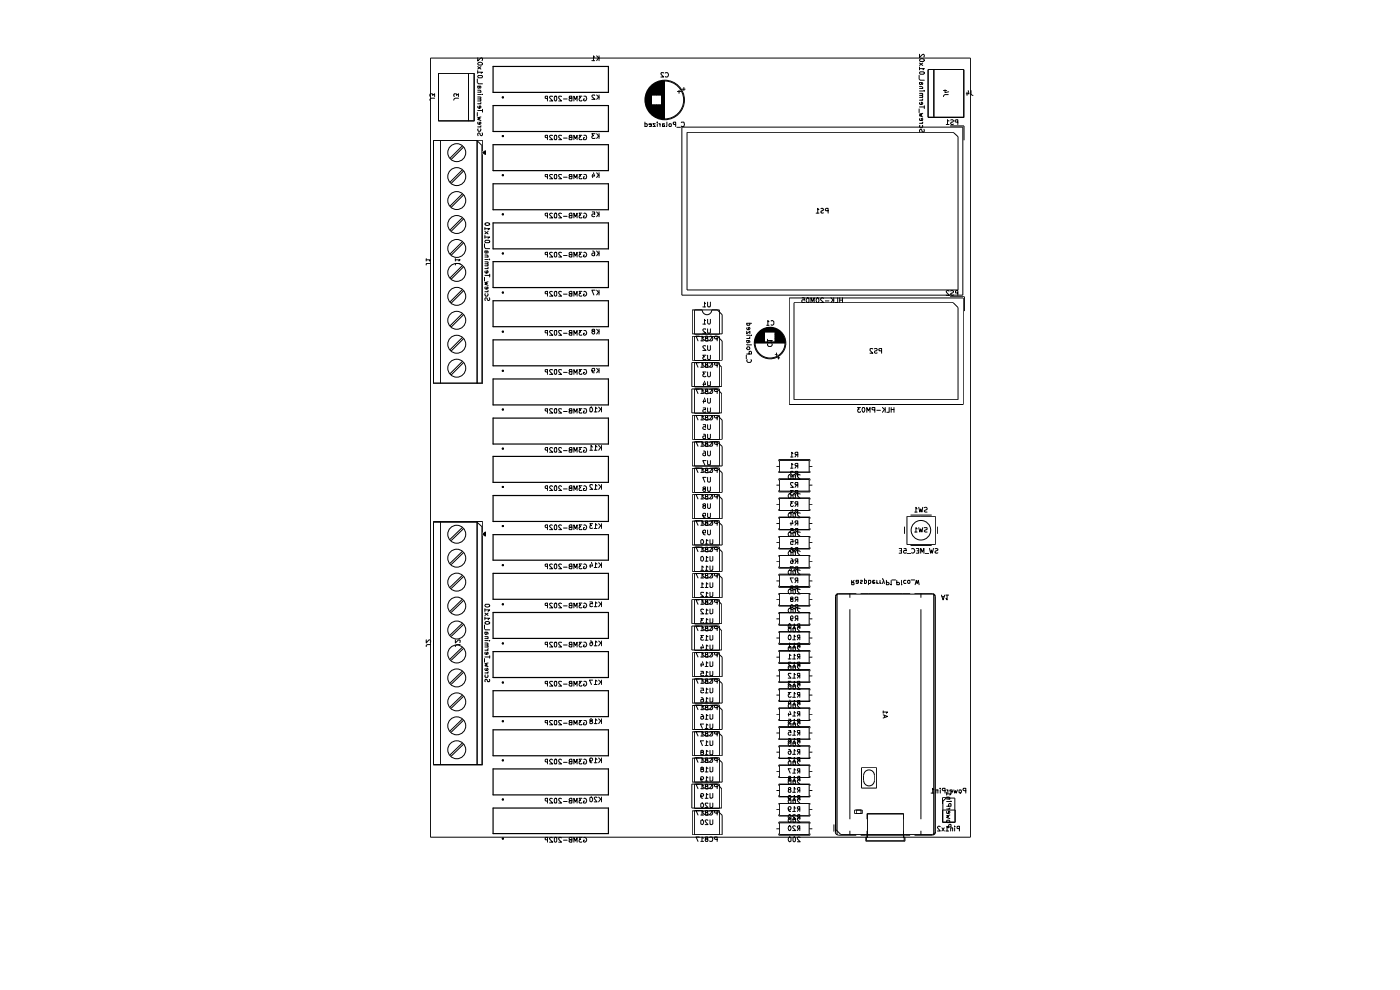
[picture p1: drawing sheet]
<svg xmlns="http://www.w3.org/2000/svg" width="297mm" height="210mm" viewBox="0 0 297 210" stroke-linecap="round" stroke-linejoin="round" font-family="sans-serif">
<g fill="none" stroke="#000" stroke-width=".21">
<path d="M91.3 12.3h114.6v165.3h-114.6zM93 15.5h7.6v10.2h-7.6zM99.4 15.5v10.2M125.6 12.9h.6M126.2 12.1l-.3-.2v1M126.6 11.9l.5 .5M127 12.3l-.4 .6M127.1 11.9v1M137.1 19.9v2.7M137.2 19.7v3M137.3 19.5v3.4M137.4 19.3v3.8"/>
<path d="M137.5 19.2v4M137.5 19v4.4M137.6 18.9v4.6M137.7 18.8v4.8M137.8 18.7v5M137.9 18.6v5.2M138 18.5v5.4M138 18.4v5.6M138.1 18.3v5.8M138.2 18.2v6M138.3 18.2v2M138.4 18.1v2.1"/>
<path d="M138.5 18v2.2M138.6 17.9v2.3M138.7 17.8v2.4M138.8 17.7v2.5M138.9 17.7v2.5M139 17.7v2.5M139.1 17.7v2.5M139.1 17.6v2.6M139.2 17.6v2.6M139.3 17.5v2.7M139.4 17.5v2.7M139.5 17.4v2.8"/>
<path d="M139.6 17.4v2.8M139.7 17.4v2.8M139.7 17.3v2.9M139.8 17.3v2.9M139.9 17.3v2.9M140 17.2v3M140.1 17.2v3M140.2 17.2v3M140.3 17.2v8.1M140.4 17.1v8.2M140.5 17.1v8.2M140.6 17.1v8.2"/>
<path d="M140.7 17.1v8.2M140.8 17.1v8.2M140.8 15.5l-.5-.1-.1 .2 .6 .7h-.6M140.9 17.1v8.2M141 17.1v8.2M141.1 15.5l.5-.1a.55 .55 0 0 1 0 .9h-.5M144.7 18.9h.7M145.1 18.5v.8M196.9 14.8h7.6v10.1h-7.6zM198.2 14.8v10.1M205.1 19.6v.6M205.4 19.2l.2 .7h-.6"/>
<path d="M206 19.2v.8l.4 .2M91.3 20.5v-.6h.4l.1 .3 .4-.3v.6M92.2 20.8h-.7l-.3 .4M93.5 29.8v51.6M101.2 29.8v51.6M102.4 32v-2.2h-10.5v51.6h10.5v-48.7M102.4 32.4l.6-.4v.8zM106.6 28.8l.2 .1-.1 .1-.1-.1zM106.6 20.5l.2 .2-.1 .1-.1-.1zM106.6 37.1l.2 .1-.1 .1-.1-.1zM125.7 37v.7M125.9 36.7l.3 .6h-.6"/>
<path d="M126.2 20.2l-.5-.1-.1 .3 .6 .7h-.6M126.2 28.4h-.6l.3 .4-.3 .2v.2l.1 .2 .5-.1M126.6 20.1l.5 .6M126.6 28.4l.5 .6M126.6 36.7l.5 .6M127 20.6l-.4 .5M127 28.9l-.4 .5M127 37.1l-.4 .6M127.1 20.1v1M127.1 28.4v1M127.1 36.7v1M136.9 20.7v1"/>
<path d="M137 20.3v1.8M138.3 22.2v2.1M138.4 22.2v2.1M138.5 22.2v2.2M138.6 22.2v2.3M138.7 22.2v2.4M138.8 22.2v2.5M138.9 22.2v2.5M139 22.2v2.6M139.1 22.2v2.6M139.2 22.2v2.6M139.3 22.2v2.7"/>
<path d="M139.4 22.2v2.7M139.5 22.2v2.8M139.6 22.2v2.8M139.7 22.2v2.8M139.7 22.2v2.9M139.8 22.2v2.9M139.9 22.2v2.9M140 22.2v3M140.1 22.2v3M140.2 22.2v3M144.7 27h59.6v35.6h-59.6zM200.7 26.4h.6"/>
<path d="M201.3 25.7l-.3-.3v1M201.5 26.7h3v3.1M201.7 25.5l.4-.1 .2 .2-.1 .2-.4 .1-.1 .3 .1 .2 .5-.1M203.2 25.9h-.4l-.2-.3 .6-.2v1M90.4 55.1h1l-.3 .3M90.4 54.9v.5M91.4 55.9h-.9l-.1 .3M106.6 53.6l.2 .2-.1 .1-.1-.1zM106.6 45.4l.2 .1-.1 .1-.1-.1zM125.6 45h.6v.5l-.5-.1-.1 .4 .2 .2 .4-.1M125.7 53.3l.5 .2v.7l-.4 .1-.2-.2 .1-.4h.4l.1 .1M126.6 45l.5 .5"/>
<path d="M126.6 53.3l.5 .5M127 45.4l-.4 .6M127 53.7l-.4 .6M127.1 45v1M127.1 53.3v1M106.6 70.2l.2 .2-.1 .1-.1-.1zM106.6 78.5l.2 .2-.1 .1-.1-.1zM106.6 61.9l.2 .2-.1 .1-.1-.1zM125.6 78.6l.2 .1h.4v-.5l-.5-.1a.62 .62 0 0 0 .1 1h.3M125.8 70.3l-.2 .1 .2 .5 .4-.2v-.3l-.6-.3 .1-.3 .5 .1v.3l-.2 .1M126.2 61.5h-.6l.4 1.1M126.6 61.5l.5 .6"/>
<path d="M126.6 78.1l.5 .6M126.6 69.8l.5 .6M127 62l-.4 .6M127 78.6l-.4 .5M127 70.3l-.4 .6M127.1 61.5v1.1M127.1 69.8v1.1M127.1 78.1v1M147.4 76.9h1.6a1.02 1.02 0 0 0 1 1 1.02 1.02 0 0 0 1-1h1.6v5.2h-5.2zM147.4 65.7h1.6a1.02 1.02 0 0 0 1 1.1 1.02 1.02 0 0 0 1-1.1h1.6v5.2h-5.2zM147.4 71.3h1.6a1.02 1.02 0 0 0 1 1 1.02 1.02 0 0 0 1-1h1.6v5.2h-5.2zM149.1 65.1h.6"/>
<path d="M149.7 64.4l-.3-.3v1M149.7 69.8h-.4l-.2 .2 .7 .7h-.7M149.8 75.4h-.7l.3 .3-.3 .2v.2l.2 .2 .5-.1M150.1 64.1l.1 1h.4l.1-1M150.1 69.8l.1 .9h.4l.1-.9M150.1 75.4l.1 .9h.4l.1-.9M160.1 72.5h6.5M160.1 72.7h6.5M160.1 72.6h6.5M160.1 72.8h6.5M160.1 72h2.2M160.1 72.3h2.2"/>
<path d="M160.1 72.2h2.2M160.1 72.1h2.2M160.1 72.4h2.2M160.2 71.9h2.1M160.2 71.8h2.1M160.3 71.7h2M160.3 71.6h2M160.3 71.5h2M160.4 71.4h1.9M160.4 71.3h1.9M160.5 71.2h1.8M160.6 71.1h1.7"/>
<path d="M160.6 71h1.7M160.7 70.9h1.6M160.7 70.8h1.6M160.7 70.7h1.6M160.8 70.7h1.5M160.9 70.6h1.4M161 70.5h1.3M161.1 70.4h4.5M161.2 70.3h4.3M161.2 70.2h4.2M161.4 70.1h3.8M161.5 70.1h3.6"/>
<path d="M161.6 70h3.5M161.8 69.9h3.1M161.9 69.8h2.8M162.1 69.7h2.4M162.3 69.6h2.1M162.5 69.6h1.6M162.6 69h.5M163.1 68.2l-.2-.2v1M163.6 68.1l.2-.1 .4 .2v.5l-.4 .3-.2-.1M164.4 72h2.1M164.4 71.9h2M164.4 71.8h2"/>
<path d="M164.4 72.3h2.1M164.4 72.2h2.1M164.4 72.1h2.1M164.4 71.7h1.9M164.4 71.6h1.9M164.4 71.5h1.9M164.4 71.1h1.7M164.4 71h1.7M164.4 70.9h1.6M164.4 71.4h1.8M164.4 71.3h1.8M164.4 71.2h1.8"/>
<path d="M164.4 70.8h1.5M164.4 70.7h1.5M164.4 70.7h1.4M164.4 70.5h1.2M164.4 70.6h1.3M164.4 72.4h2.2M164.9 75.9h.6M165.1 75.6v.6M167.4 63.2h36.9v22.6h-36.9zM201.3 61.7l-.4-.1-.2 .3 .7 .8h-.7M201.5 62.9h3.1v3.1M201.7 61.7h.6l-.2 .4-.4 .2 .2 .4 .4-.1"/>
<path d="M203.2 62.1h-.4l-.1-.4 .5-.1v1.1M106.6 86.8l.2 .1-.1 .1-.1-.1zM106.6 95l.2 .2-.1 .1-.1-.1zM125.1 95.5h.6M125.2 86.4h.2a.66 .66 0 0 1 .2 1h-.4l-.1-.2zM125.7 94.8l-.3-.3v1M126.1 95.5h.6M126.1 87.4h.6M126.7 94.8l-.4-.3v1M126.7 86.7l-.4-.3v1M127 94.5l.6 .6M127 86.4l.6 .5"/>
<path d="M127.4 94.9l-.4 .6M127.4 86.8l-.4 .6M127.6 86.4v1M127.6 94.5v1M147.4 82.5h1.6a1.02 1.02 0 0 0 1 1 1.02 1.02 0 0 0 1-1h1.6v5.2h-5.2zM147.4 93.7h1.6a1.02 1.02 0 0 0 1 1 1.02 1.02 0 0 0 1-1h1.6v5.1h-5.2zM147.4 88.1h1.6a1.02 1.02 0 0 0 1 1 1.02 1.02 0 0 0 1-1h1.6v5.2h-5.2zM147.4 99.3h1.6a1.02 1.02 0 0 0 1 1 1.02 1.02 0 0 0 1-1h1.6v5.1h-5.2zM149.2 86.5h.5v.4h-.5l-.1 .4 .2 .2 .4-.1M149.3 92.1l.4 .2v.7h-.4l-.2-.1v-.3l.2-.1 .4 .1M149.3 81.2v.7M149.4 80.9l.3 .6h-.6"/>
<path d="M149.8 97.7h-.7l.4 .9M150.1 86.5l.1 1h.4l.1-1M150.1 97.7l.1 .9h.4l.1-.9M150.1 92.1l.1 .9h.4l.1-.9M150.1 80.9l.1 1h.4l.1-1M165.2 97.8v-.3h6.6v.3M165.2 99.9v.4h6.6v-.4M167.7 96.9h.5M168.2 96.2l-.2-.3v1M169 96.4l-.3 .5M169.2 96.4h-.5v-.3l.1-.2h.4v1M93.5 110.6v51.7"/>
<path d="M101.2 110.6v51.7M102.4 113v-2.4h-10.5v51.7h10.5v-48.7M102.4 113.3l.6-.5v.9zM106.6 119.8l.2 .1-.1 .1-.1-.1zM106.6 111.5l.2 .1-.1 .1-.1-.1zM106.6 103.2l.2 .1-.1 .1-.1-.1zM125.2 119.7v.7M125.5 119.3l.2 .8h-.7M125.7 111.1h-.6l.4 .4-.4 .1v.4h.6M125.7 102.9h-.6v.3l.6 .6h-.6M126.1 112.1h.6M126.1 103.8h.6"/>
<path d="M126.7 119.6l-.4-.2v1M126.7 111.4l-.4-.3v1M126.7 103.1l-.4-.3v1M127 119.4l.6 .6M127 111.1l.6 .6M127 102.8l.6 .6M127.4 119.8l-.4 .6M127.4 111.5l-.4 .6M127.4 103.2l-.4 .6M127.6 102.8v1M127.6 111.1v1M127.6 119.4v1"/>
<path d="M147.4 110.4h1.6a1.02 1.02 0 0 0 1 1.1 1.02 1.02 0 0 0 1-1.1h1.6v5.2h-5.2zM147.4 116h1.6a1.02 1.02 0 0 0 1 1 1.02 1.02 0 0 0 1-1h1.6v5.2h-5.2zM147.4 104.9h1.6a1.02 1.02 0 0 0 1 1 1.02 1.02 0 0 0 1-1h1.6v5.1h-5.2zM148.7 114.6l.1-.1a.47 .47 0 0 1 .5 .4 .47 .47 0 0 1-.5 .5l-.1-.2zM149.1 109.3l.2 .2 .4-.1v-.4l-.4-.1a.62 .62 0 0 0 0 .9h.3M149.3 103.7l-.2 .2 .2 .3 .4-.1v-.3l-.6-.3 .2-.2h.3l.1 .3-.2 .1M149.6 115.4h.6M150.1 103.3l.1 .9h.4l.1-.9M150.1 108.9l.1 .9h.4l.1-.9M150.2 114.7l-.3-.2v.9M150.6 114.5l.1 .9h.4l.1-.9M165.2 101.9v-.3h6.6v.3"/>
<path d="M165.2 104v.3h6.6v-.3M165.2 106v-.4h6.6v.4M165.2 108v.3h6.6v-.3M165.2 110v-.3h6.6v.3M165.2 112.1v.3h6.6v-.3M165.2 114.1v-.4h6.6v.4M165.2 116.1v.4h6.6v-.4M165.2 118.1v-.3h6.6v.3M167.7 112.1h.5v.5h-.5l.1 .5 .4-.1M167.8 116.2l.4 .2v.7h-.5l.1-.5h.3l.1 .2M167.8 108.5v.5M168.1 108l.1 .7h-.6"/>
<path d="M168.2 100.1l-.4-.1-.1 .4 .6 .6h-.6M168.3 104.1h-.6l.4 .3-.4 .1v.4l.2 .2 .4-.2M169 100.5l-.3 .5M169 104.6l-.3 .5M169 108.6l-.3 .4M169 112.7l-.3 .4M169 116.7l-.3 .5M169.2 100.5h-.5v-.5h.5v1M169.2 104.6h-.4l-.1-.2v-.3h.5v1M169.2 108.6h-.4l-.1-.1v-.4h.5v.9M169.2 112.7l-.5-.1v-.3l.1-.2h.4v1M169.2 116.7h-.5v-.3l.1-.2h.4v1"/>
<path d="M191.9 111.7v1.5M193.2 115.7h4.5M193.2 109.3h4.5M194.1 108.6h.5M194.6 107.9l-.3-.3v1M194.9 107.6l.3 1 .1-.7 .3 .7 .1-1M196.1 107.7l.4-.1 .2 .2v.2l-.6 .4 .2 .2h.4M198.9 111.7v1.5M90.4 135.7v.7l.7-.7 .3 .1-.1 .5M91.4 136.7h-.7l-.3 .2v.3M106.6 136.4l.2 .1-.1 .1-.1-.1zM106.6 128.1l.2 .1-.1 .1-.1-.1z"/>
<path d="M125.1 127.7h.5l.1 .4h-.6v.5h.6M125.2 136h.3l.2 .4v.3l-.4 .3-.2-.2v-.4l.4-.1 .2 .2M126.1 137h.6M126.1 128.7h.6M126.1 120.4h.6M126.7 136.2l-.4-.2v1M126.7 127.9l-.4-.2v1M127 136l.6 .5M127 127.7l.6 .6M127.4 136.4l-.4 .6M127.4 128.1l-.4 .6M127.6 127.7v1"/>
<path d="M127.6 136v1M147.4 138.4h1.6a1.02 1.02 0 0 0 1 1 1.02 1.02 0 0 0 1-1h1.6v5.1h-5.2zM147.4 121.6h1.6a1.02 1.02 0 0 0 1 1 1.02 1.02 0 0 0 1-1h1.6v5.2h-5.2zM147.4 132.8h1.6a1.02 1.02 0 0 0 1 1 1.02 1.02 0 0 0 1-1h1.6v5.2h-5.2zM147.4 127.2h1.6a1.02 1.02 0 0 0 1 1 1.02 1.02 0 0 0 1-1h1.6v5.2h-5.2zM148.7 121h.6M148.8 137.2v.5M149 136.7l.3 .7h-.7M149.3 125.7h-.6v.4l.6 .5h-.6M149.3 120.3l-.4-.2v.9M149.3 131.2h-.6l.3 .4-.3 .1v.4h.6M149.6 137.7h.6"/>
<path d="M149.6 126.6h.6M149.6 121h.6M149.6 132.2h.6M150.2 137.1l-.3-.3v.9M150.2 125.9l-.3-.3v1M150.2 120.3l-.3-.2v.9M150.2 131.5l-.3-.3v1M150.6 136.8l.1 .9h.4l.1-.9M150.6 125.6l.1 1h.3l.2-.2v-.8M150.6 120.1l.1 .9h.4l.1-.9M150.6 131.2l.1 1h.3l.2-.2v-.8M165.2 120.2v.3h6.6v-.3"/>
<path d="M165.2 122.1v-.3h6.6v.3M165.2 124.2v.4h6.6v-.4M165.2 126.2v-.3h6.6v.3M165.2 128.2v.4h6.6v-.4M165.2 130.3v-.4h6.6v.4M165.2 132.3v.3h6.6v-.3M165.2 134.2v-.2h6.6v.2M165.2 136.4v.3h6.6v-.3M165.2 138.3v-.3h6.6v.3M167.2 137.4h.6M167.3 132.4l.2-.1a.53 .53 0 0 1 .3 .6 .53 .53 0 0 1-.4 .4l-.2-.3zM167.7 128.7l.2 .2h.3v-.5l-.1-.1-.4 .1 .1 .8 .3 .1"/>
<path d="M167.8 136.6l-.3-.2v1M167.9 124.7l-.2 .1 .1 .4 .4-.1v-.3l-.5-.2 .1-.3 .4 .1v.2l-.1 .1M168.1 137.4h.6M168.1 133.3h.6M168.3 120.2h-.7l.5 1M168.7 136.6l-.2-.2v1M168.7 132.7l-.2-.4v1M169 124.8l-.3 .4M169 120.7l-.3 .5M169 128.9l-.3 .4M169.2 124.8h-.4l-.1-.2v-.3h.5v.9M169.2 120.7h-.5v-.3l.1-.2h.4v1"/>
<path d="M169.2 128.9l-.5-.1v-.3l.1-.2h.4v1M169.5 136.9l-.3 .5M169.5 132.8l-.3 .5M169.7 136.9h-.5v-.4l.5-.1v1M169.7 132.8h-.5v-.4l.5-.1v1M177.6 125.9v51.2M180.3 125.9v.9M180.3 129.2v44.6M181.6 125.9l-3.9 .1-.4 .2-.1 .3v50M182.6 125.9h10.5M194 125.9h3.8a.59 .59 0 0 1 .6 .6v50M195.4 125.9v.9"/>
<path d="M195.4 129.2v44.6M198.1 125.9v51.2M199.7 126.2l.4 1.1 .3-1.1M199.8 126.6h.5M200.7 126.2h.5M200.9 126.2v1.1l-.2-.3M106.6 144.7l.2 .1-.1 .1-.1-.1zM106.6 152.9l.2 .1-.1 .1-.1-.1zM125.3 152.9l-.2 .2 .1 .4h.4l.1-.2-.2-.4-.4-.1 .2-.3 .4 .2-.2 .2M125.7 144.3h-.7l.5 .9M126.1 145.2h.6M126.1 153.5h.6"/>
<path d="M126.7 144.5l-.4-.2v.9M126.7 152.8l-.4-.3v1M127 144.3l.6 .5M127 152.5l.6 .6M127.4 144.7l-.4 .5M127.4 152.9l-.4 .6M127.6 144.3v.9M127.6 152.5v1M147.4 149.6h1.6a1.02 1.02 0 0 0 1 1 1.02 1.02 0 0 0 1-1h1.6v5.1h-5.2zM147.4 155.1h1.6a1.02 1.02 0 0 0 1 1.1 1.02 1.02 0 0 0 1-1.1h1.6v5.2h-5.2zM147.4 144h1.6a1.02 1.02 0 0 0 1 1 1.02 1.02 0 0 0 1-1h1.6v5.1h-5.2zM148.7 142.4h.5l.1 .4h-.6v.5h.6"/>
<path d="M148.8 148h.2a.62 .62 0 0 1 .1 .9l-.4-.1v-.4l.3-.1 .3 .2M148.8 159.6l-.1 .1 .1 .4h.3l.2-.2-.2-.3-.4-.1 .1-.3h.3l.2 .1-.3 .3M149.3 153.6h-.7l.4 .9M149.6 154.5h.6M149.6 143.3h.6M149.6 148.9h.6M150.2 153.8l-.3-.2v.9M150.2 142.7l-.3-.3v.9M150.2 159.4l-.3-.2v.9M150.2 148.2l-.3-.2v.9M150.6 153.6l.1 .9h.4l.1-.9M150.6 142.4l.1 .9h.4l.1-.9"/>
<path d="M150.6 159.2l.1 .9h.4l.1-.9M150.6 148l.1 .9h.4l.1-.9M165.2 140.4v.4h6.6v-.4M165.2 142.4v-.4h6.6v.4M165.2 144.5v.3h6.6v-.3M165.2 146.4v-.3h6.6v.3M165.2 148.5v.3h6.6v-.3M165.2 150.5v-.3h6.6v.3M165.2 152.5v.4h6.6v-.4M165.2 154.5v-.4h6.6v.4M165.2 156.6v.3h6.6v-.3M165.2 158.5v-.3h6.6v.3"/>
<path d="M167.3 152.6h.4l.1 .5-.4-.2-.2 .3 .1 .3h.5M167.3 156.6h.3l.2 .5-.1 .5h-.4l-.1-.4 .2-.2h.2l.2 .2M167.3 148.9v.6M167.6 148.5l.2 .7h-.6M167.8 144.5h-.6l.4 .4-.4 .2 .1 .4h.4l.1-.1M167.8 140.5h-.5l-.1 .1 .6 .9h-.6M168.1 153.6h.6M168.1 145.5h.6M168.1 149.5h.6M168.1 157.6h.6M168.1 141.5h.6M168.7 152.8l-.2-.2v1"/>
<path d="M168.7 144.8l-.2-.3v1M168.7 148.8l-.2-.2v.9M168.7 156.9l-.2-.3v1M168.7 140.7l-.2-.2v1M169.5 153.1l-.3 .5M169.5 145l-.3 .5M169.5 149.1l-.3 .4M169.5 157.1l-.3 .5M169.5 141l-.3 .5M169.7 153.1l-.5-.1v-.4h.5v1M169.7 145l-.5-.1v-.4h.5v1M169.7 149.1l-.5-.1v-.4h.5v.9"/>
<path d="M169.7 157.1h-.5v-.4l.5-.1v1M169.7 141h-.5v-.5h.5v1M106.6 177.8l.2 .1-.1 .1-.1-.1zM106.6 169.5l.2 .1-.1 .1-.1-.1zM106.6 161.2l.2 .1-.1 .1-.1-.1zM125.1 161.2l.4 .3 .2-.3-.1-.3h-.5v.6l.2 .3h.3M125.1 169.2l.4-.1a.58 .58 0 0 1-.1 1l-.3-.2zM126.1 161.8h.6M126.7 161.1l-.4-.3v1M126.7 169.2l-.5-.1-.1 .1 .6 .9h-.6M127 160.8l.6 .6M127 169.1l.6 .6"/>
<path d="M127.4 161.2l-.4 .6M127.4 169.5l-.4 .6M127.6 160.8v1M127.6 169.1v1M147.4 166.3h1.6a1.02 1.02 0 0 0 1 1 1.02 1.02 0 0 0 1-1h1.6v5.2h-5.2zM147.4 160.7h1.6a1.02 1.02 0 0 0 1 1.1 1.02 1.02 0 0 0 1-1.1h1.6v5.2h-5.2zM147.4 171.9h1.6a1.02 1.02 0 0 0 1 1 1.02 1.02 0 0 0 1-1h1.6v5.2h-5.2zM148.7 170.5l.1-.2a.47 .47 0 0 1 .5 .5 .47 .47 0 0 1-.5 .5l-.1-.2zM148.7 165.2l.3 .2 .3-.2v-.3l-.2-.1h-.4v.7l.4 .2M149.6 160.1h.6M149.6 165.7h.6M150.2 170.4l-.5-.1-.1 .2 .6 .8h-.6"/>
<path d="M150.2 165l-.3-.2v.9M150.6 170.3l.1 1h.4l.1-1M150.6 164.8l.1 .9h.3l.2-.2v-.7M165.2 160.6v.3h6.6v-.3M165.2 162.6v-.3h6.6v.3M165.2 164.6v.4h6.6v-.4M165.2 166.7v-.4h6.6v.4M165.2 168.7v.3h6.6v-.3M165.2 170.6v-.2h6.6v.2M165.2 172.8v.3h6.6v-.3M165.2 174.7v-.3h6.6v.3M165.2 176.8v.4h6.6v-.4"/>
<path d="M167.2 169.2l.2 .2h.2l.2-.2-.1-.4-.3-.1-.2 .3 .2 .8h.3M167.3 172.9l.2-.1a.55 .55 0 0 1 .3 .5 .55 .55 0 0 1-.3 .5l-.3-.4zM167.4 165.1l-.2 .3 .1 .3h.4v-.5l-.4-.1-.1-.2 .2-.2 .3 .1 .1 .1-.2 .2M167.8 160.7h-.6l.4 .9M168.1 165.7h.6M168.1 161.6h.6M168.1 169.8h.6M168.7 160.9l-.2-.2v.9M168.7 169.1l-.2-.4v1.1M168.7 165l-.2-.3v1M168.7 172.9l-.3-.1-.3 .3 .7 .7h-.7M169.5 161.2l-.3 .4"/>
<path d="M169.5 169.2l-.3 .6M169.5 165.3l-.3 .4M169.5 173.3l-.3 .5M169.7 161.2l-.5-.1v-.4h.5v.9M169.7 169.2h-.5v-.4l.5-.1v1.1M169.7 165.3h-.4l-.1-.2 .1-.4h.4v1M169.7 173.3h-.5v-.4l.5-.1v1M176.9 174.9v1.5M177.2 176.5a.64 .64 0 0 0 .6 .6l3.8 .1M180.3 176.2v1M182.6 177.2h10.5M183.7 177.6v.8h8.3v-.8"/>
<path d="M183.9 173.8v-1.2h7.8v1.2M183.9 176.2v1.4M191.7 176.2v1.4M195.4 176.2v1M197.5 168.2h.6M198.1 167.5l-.2-.3v1M198.5 176.5a.64 .64 0 0 1-.7 .6l-3.8 .1M199 167.6h-.5v.6M199 167.6v.6M199.5 167.2v.1M199.5 167.6v.6M199.9 171.8h2.7v2.7h-2.7z"/>
<path d="M200.5 167.7h-.4l-.2-.1 .1-.4h.5v1M200.8 167.6l.3 .1M201.1 167.6v.6M201.3 169.2h-1.4v1.4M202 167.9l-.5-.1 .1-.2h.4v.5l-.2 .1-.2-.1M202.4 167.6l.1 .6 .2-.5 .2 .5 .2-.6M203.5 167.6h.4l.1 .4-.2 .2-.3-.1zM204.9 167.7l-.5-.1v-.4h.5v1"/>
<circle cx="141" cy="21.2" r="4.2"/>
<circle cx="163.4" cy="72.8" r="3.3"/>
</g>
<g fill="none" stroke="#000" stroke-width=".25">
<path d="M104.6 14.1h24.5v5.5h-24.5zM104.6 22.4h24.5v5.5h-24.5zM104.6 30.7h24.5v5.5h-24.5zM104.6 39h24.5v5.5h-24.5zM104.6 47.3h24.5v5.5h-24.5zM104.6 55.5h24.5v5.5h-24.5zM104.6 63.8h24.5v5.5h-24.5zM104.6 72.1h24.5v5.5h-24.5zM104.6 80.4h24.5v5.5h-24.5zM104.6 88.7h24.5v5.5h-24.5zM104.6 96.8h24.5v5.5h-24.5zM104.6 105.1h24.5v5.5h-24.5z"/>
<path d="M104.6 113.4h24.5v5.4h-24.5zM104.6 138.2h24.5v5.5h-24.5zM104.6 121.6h24.5v5.5h-24.5zM104.6 129.9h24.5v5.5h-24.5zM104.6 146.5h24.5v5.5h-24.5zM104.6 154.8h24.5v5.5h-24.5zM104.6 163.1h24.5v5.5h-24.5zM104.6 171.4h24.5v5.4h-24.5z"/>
</g>
<path d="M102.4 32.3l.6-.4v.9zM102.4 113.3l.6-.5v.9z" fill="#000"/>
<g fill="#fff">
<circle cx="153.8" cy="67" r=".47"/>
<circle cx="153.8" cy="69.5" r=".47"/>
<circle cx="148.9" cy="31.2" r=".72"/>
<circle cx="148.9" cy="58.2" r=".72"/>
<circle cx="142.7" cy="21.2" r=".47"/>
<circle cx="139.3" cy="21.2" r=".47"/>
<circle cx="200.7" cy="22.3" r=".8"/>
<circle cx="200" cy="40.2" r=".72"/>
<circle cx="200" cy="49.3" r=".72"/>
<circle cx="200.4" cy="72" r=".55"/>
<circle cx="200.4" cy="77" r=".55"/>
<circle cx="200.7" cy="17.3" r=".8"/>
<circle cx="146.1" cy="69.5" r=".47"/>
<circle cx="146.1" cy="67" r=".47"/>
<circle cx="146.1" cy="78.1" r=".47"/>
<circle cx="146.1" cy="75.1" r=".47"/>
<circle cx="146.1" cy="72.6" r=".47"/>
<circle cx="153.8" cy="78.1" r=".47"/>
<circle cx="153.8" cy="72.6" r=".47"/>
<circle cx="153.8" cy="75.1" r=".47"/>
<circle cx="163.3" cy="74" r=".47"/>
<circle cx="171.3" cy="67" r=".55"/>
<circle cx="163.3" cy="71.5" r=".47"/>
<circle cx="127" cy="51.4" r=".55"/>
<circle cx="114.3" cy="67.9" r=".55"/>
<circle cx="124.5" cy="67.9" r=".55"/>
<circle cx="127" cy="67.9" r=".55"/>
<circle cx="106.7" cy="59.6" r=".55"/>
<circle cx="114.3" cy="59.6" r=".55"/>
<circle cx="124.5" cy="59.6" r=".55"/>
<circle cx="127" cy="59.6" r=".55"/>
<circle cx="114.3" cy="51.4" r=".55"/>
<circle cx="124.5" cy="51.4" r=".55"/>
<circle cx="127" cy="26.5" r=".55"/>
<circle cx="124.5" cy="34.8" r=".55"/>
<circle cx="127" cy="34.8" r=".55"/>
<circle cx="124.5" cy="43.1" r=".55"/>
<circle cx="127" cy="43.1" r=".55"/>
<circle cx="106.7" cy="26.5" r=".55"/>
<circle cx="114.3" cy="26.5" r=".55"/>
<circle cx="124.5" cy="26.5" r=".55"/>
<circle cx="106.7" cy="18.2" r=".55"/>
<circle cx="114.3" cy="18.2" r=".55"/>
<circle cx="124.5" cy="18.2" r=".55"/>
<circle cx="127" cy="18.2" r=".55"/>
<circle cx="106.7" cy="51.4" r=".55"/>
<circle cx="96.9" cy="37.4" r=".8"/>
<circle cx="96.9" cy="42.5" r=".8"/>
<circle cx="96.9" cy="47.6" r=".8"/>
<circle cx="96.9" cy="52.7" r=".8"/>
<circle cx="106.7" cy="43.1" r=".55"/>
<circle cx="96.9" cy="57.7" r=".8"/>
<circle cx="96.9" cy="62.8" r=".8"/>
<circle cx="96.9" cy="67.9" r=".8"/>
<circle cx="96.9" cy="73" r=".8"/>
<circle cx="96.9" cy="32.3" r=".8"/>
<circle cx="106.7" cy="34.8" r=".55"/>
<circle cx="114.3" cy="34.8" r=".55"/>
<circle cx="114.3" cy="43.1" r=".55"/>
<circle cx="96.8" cy="23.1" r=".8"/>
<circle cx="96.8" cy="18" r=".8"/>
<circle cx="106.7" cy="67.9" r=".55"/>
<circle cx="106.7" cy="84.5" r=".55"/>
<circle cx="96.9" cy="78.1" r=".8"/>
<circle cx="106.7" cy="76.2" r=".55"/>
<circle cx="127" cy="84.5" r=".55"/>
<circle cx="124.5" cy="100.9" r=".55"/>
<circle cx="127" cy="100.9" r=".55"/>
<circle cx="124.5" cy="92.8" r=".55"/>
<circle cx="127" cy="92.8" r=".55"/>
<circle cx="96.9" cy="113.3" r=".8"/>
<circle cx="96.9" cy="118.4" r=".8"/>
<circle cx="96.9" cy="123.4" r=".8"/>
<circle cx="96.9" cy="128.5" r=".8"/>
<circle cx="96.9" cy="133.6" r=".8"/>
<circle cx="106.7" cy="109.2" r=".55"/>
<circle cx="114.3" cy="109.2" r=".55"/>
<circle cx="96.9" cy="138.7" r=".8"/>
<circle cx="96.9" cy="143.8" r=".8"/>
<circle cx="96.9" cy="148.8" r=".8"/>
<circle cx="96.9" cy="153.9" r=".8"/>
<circle cx="96.9" cy="159" r=".8"/>
<circle cx="106.7" cy="125.7" r=".55"/>
<circle cx="114.3" cy="125.7" r=".55"/>
<circle cx="106.7" cy="117.5" r=".55"/>
<circle cx="114.3" cy="117.5" r=".55"/>
<circle cx="124.5" cy="125.7" r=".55"/>
<circle cx="127" cy="125.7" r=".55"/>
<circle cx="124.5" cy="109.2" r=".55"/>
<circle cx="127" cy="109.2" r=".55"/>
<circle cx="124.5" cy="117.5" r=".55"/>
<circle cx="127" cy="117.5" r=".55"/>
<circle cx="106.7" cy="100.9" r=".55"/>
<circle cx="114.3" cy="100.9" r=".55"/>
<circle cx="106.7" cy="92.8" r=".55"/>
<circle cx="114.3" cy="92.8" r=".55"/>
<circle cx="114.3" cy="84.5" r=".55"/>
<circle cx="124.5" cy="84.5" r=".55"/>
<circle cx="114.3" cy="76.2" r=".55"/>
<circle cx="124.5" cy="76.2" r=".55"/>
<circle cx="127" cy="76.2" r=".55"/>
<circle cx="164.7" cy="106.9" r=".47"/>
<circle cx="153.8" cy="111.8" r=".47"/>
<circle cx="153.8" cy="114.3" r=".47"/>
<circle cx="164.7" cy="111" r=".47"/>
<circle cx="153.8" cy="106.2" r=".47"/>
<circle cx="153.8" cy="108.7" r=".47"/>
<circle cx="153.8" cy="103.1" r=".47"/>
<circle cx="164.7" cy="98.9" r=".47"/>
<circle cx="153.8" cy="86.3" r=".47"/>
<circle cx="153.8" cy="100.6" r=".47"/>
<circle cx="153.8" cy="95" r=".47"/>
<circle cx="153.8" cy="97.5" r=".47"/>
<circle cx="153.8" cy="89.3" r=".47"/>
<circle cx="153.8" cy="91.9" r=".47"/>
<circle cx="171.3" cy="82" r=".55"/>
<circle cx="153.8" cy="83.7" r=".47"/>
<circle cx="146.1" cy="86.3" r=".47"/>
<circle cx="146.1" cy="83.7" r=".47"/>
<circle cx="153.8" cy="80.7" r=".47"/>
<circle cx="146.1" cy="80.7" r=".47"/>
<circle cx="146.1" cy="91.9" r=".47"/>
<circle cx="146.1" cy="89.3" r=".47"/>
<circle cx="172.3" cy="106.9" r=".47"/>
<circle cx="172.3" cy="98.9" r=".47"/>
<circle cx="172.3" cy="102.9" r=".47"/>
<circle cx="164.7" cy="102.9" r=".47"/>
<circle cx="164.7" cy="115.1" r=".47"/>
<circle cx="146.1" cy="114.3" r=".47"/>
<circle cx="146.1" cy="111.8" r=".47"/>
<circle cx="146.1" cy="97.5" r=".47"/>
<circle cx="146.1" cy="95" r=".47"/>
<circle cx="146.1" cy="108.7" r=".47"/>
<circle cx="146.1" cy="106.2" r=".47"/>
<circle cx="146.1" cy="103.1" r=".47"/>
<circle cx="146.1" cy="100.6" r=".47"/>
<circle cx="172.3" cy="111" r=".47"/>
<circle cx="172.3" cy="115.1" r=".47"/>
<circle cx="198.6" cy="114.7" r=".55"/>
<circle cx="192.1" cy="110.2" r=".55"/>
<circle cx="192.1" cy="114.7" r=".55"/>
<circle cx="198.6" cy="110.2" r=".55"/>
<circle cx="106.7" cy="142.3" r=".55"/>
<circle cx="114.3" cy="142.3" r=".55"/>
<circle cx="106.7" cy="134" r=".55"/>
<circle cx="114.3" cy="134" r=".55"/>
<circle cx="106.7" cy="150.6" r=".55"/>
<circle cx="124.5" cy="134" r=".55"/>
<circle cx="114.3" cy="150.6" r=".55"/>
<circle cx="124.5" cy="150.6" r=".55"/>
<circle cx="127" cy="150.6" r=".55"/>
<circle cx="124.5" cy="175.5" r=".55"/>
<circle cx="127" cy="175.5" r=".55"/>
<circle cx="124.5" cy="167.2" r=".55"/>
<circle cx="127" cy="167.2" r=".55"/>
<circle cx="124.5" cy="158.9" r=".55"/>
<circle cx="127" cy="158.9" r=".55"/>
<circle cx="106.7" cy="175.5" r=".55"/>
<circle cx="114.3" cy="175.5" r=".55"/>
<circle cx="106.7" cy="167.2" r=".55"/>
<circle cx="114.3" cy="167.2" r=".55"/>
<circle cx="106.7" cy="158.9" r=".55"/>
<circle cx="114.3" cy="158.9" r=".55"/>
<circle cx="153.8" cy="147.8" r=".47"/>
<circle cx="164.7" cy="147.4" r=".47"/>
<circle cx="164.7" cy="143.3" r=".47"/>
<circle cx="164.7" cy="151.5" r=".47"/>
<circle cx="196.7" cy="173.1" r=".55"/>
<circle cx="201.2" cy="170.5" r=".55"/>
<circle cx="201.2" cy="173.1" r=".55"/>
<circle cx="196.7" cy="170.5" r=".55"/>
<circle cx="196.7" cy="175.6" r=".55"/>
<circle cx="172.3" cy="155.4" r=".47"/>
<circle cx="164.7" cy="155.4" r=".47"/>
<circle cx="172.3" cy="159.5" r=".47"/>
<circle cx="164.7" cy="159.5" r=".47"/>
<circle cx="164.7" cy="163.6" r=".47"/>
<circle cx="172.3" cy="163.6" r=".47"/>
<circle cx="178.9" cy="162.9" r=".55"/>
<circle cx="178.9" cy="168" r=".55"/>
<circle cx="178.9" cy="170.5" r=".55"/>
<circle cx="178.9" cy="165.4" r=".55"/>
<circle cx="178.9" cy="175.6" r=".55"/>
<circle cx="178.9" cy="173.1" r=".55"/>
<circle cx="178.9" cy="160.4" r=".55"/>
<circle cx="164.7" cy="167.6" r=".47"/>
<circle cx="164.7" cy="171.7" r=".47"/>
<circle cx="164.7" cy="175.8" r=".47"/>
<circle cx="172.3" cy="171.7" r=".47"/>
<circle cx="172.3" cy="175.8" r=".47"/>
<circle cx="172.3" cy="167.6" r=".47"/>
<circle cx="196.7" cy="165.4" r=".55"/>
<circle cx="196.7" cy="162.9" r=".55"/>
<circle cx="196.7" cy="160.4" r=".55"/>
<circle cx="196.7" cy="168" r=".55"/>
<circle cx="153.8" cy="139.7" r=".47"/>
<circle cx="153.8" cy="142.2" r=".47"/>
<circle cx="146.1" cy="139.7" r=".47"/>
<circle cx="153.8" cy="134" r=".47"/>
<circle cx="153.8" cy="136.6" r=".47"/>
<circle cx="146.1" cy="142.2" r=".47"/>
<circle cx="124.5" cy="142.3" r=".55"/>
<circle cx="127" cy="142.3" r=".55"/>
<circle cx="127" cy="134" r=".55"/>
<circle cx="146.1" cy="136.6" r=".47"/>
<circle cx="146.1" cy="134" r=".47"/>
<circle cx="153.8" cy="145.3" r=".47"/>
<circle cx="146.1" cy="145.3" r=".47"/>
<circle cx="153.8" cy="156.5" r=".47"/>
<circle cx="146.1" cy="156.5" r=".47"/>
<circle cx="153.8" cy="173.2" r=".47"/>
<circle cx="153.8" cy="175.8" r=".47"/>
<circle cx="146.1" cy="175.8" r=".47"/>
<circle cx="146.1" cy="173.2" r=".47"/>
<circle cx="146.1" cy="170.1" r=".47"/>
<circle cx="153.8" cy="167.6" r=".47"/>
<circle cx="153.8" cy="170.1" r=".47"/>
<circle cx="146.1" cy="167.6" r=".47"/>
<circle cx="153.8" cy="164.6" r=".47"/>
<circle cx="153.8" cy="159" r=".47"/>
<circle cx="146.1" cy="159" r=".47"/>
<circle cx="153.8" cy="162" r=".47"/>
<circle cx="146.1" cy="164.6" r=".47"/>
<circle cx="146.1" cy="162" r=".47"/>
<circle cx="153.8" cy="150.9" r=".47"/>
<circle cx="153.8" cy="153.4" r=".47"/>
<circle cx="146.1" cy="153.4" r=".47"/>
<circle cx="146.1" cy="150.9" r=".47"/>
<circle cx="146.1" cy="147.8" r=".47"/>
<circle cx="172.3" cy="127.2" r=".47"/>
<circle cx="172.3" cy="119.1" r=".47"/>
<circle cx="172.3" cy="131.2" r=".47"/>
<circle cx="164.7" cy="131.2" r=".47"/>
<circle cx="172.3" cy="123.2" r=".47"/>
<circle cx="172.3" cy="135.3" r=".47"/>
<circle cx="164.7" cy="135.3" r=".47"/>
<circle cx="164.7" cy="127.2" r=".47"/>
<circle cx="164.7" cy="119.1" r=".47"/>
<circle cx="164.7" cy="123.2" r=".47"/>
<circle cx="153.8" cy="117.3" r=".47"/>
<circle cx="153.8" cy="128.4" r=".47"/>
<circle cx="153.8" cy="131" r=".47"/>
<circle cx="153.8" cy="122.9" r=".47"/>
<circle cx="153.8" cy="125.5" r=".47"/>
<circle cx="153.8" cy="119.9" r=".47"/>
<circle cx="146.1" cy="119.9" r=".47"/>
<circle cx="146.1" cy="117.3" r=".47"/>
<circle cx="146.1" cy="125.5" r=".47"/>
<circle cx="146.1" cy="122.9" r=".47"/>
<circle cx="146.1" cy="131" r=".47"/>
<circle cx="146.1" cy="128.4" r=".47"/>
<circle cx="172.3" cy="147.4" r=".47"/>
<circle cx="172.3" cy="143.3" r=".47"/>
<circle cx="172.3" cy="151.5" r=".47"/>
<circle cx="172.3" cy="139.4" r=".47"/>
<circle cx="164.7" cy="139.4" r=".47"/>
<circle cx="178.9" cy="145.1" r=".55"/>
<circle cx="178.9" cy="157.8" r=".55"/>
<circle cx="178.9" cy="150.2" r=".55"/>
<circle cx="178.9" cy="147.7" r=".55"/>
<circle cx="178.9" cy="155.3" r=".55"/>
<circle cx="178.9" cy="152.7" r=".55"/>
<circle cx="178.9" cy="142.6" r=".55"/>
<circle cx="196.7" cy="145.1" r=".55"/>
<circle cx="196.7" cy="142.6" r=".55"/>
<circle cx="196.7" cy="150.2" r=".55"/>
<circle cx="196.7" cy="152.7" r=".55"/>
<circle cx="196.7" cy="155.3" r=".55"/>
<circle cx="196.7" cy="147.7" r=".55"/>
<circle cx="196.7" cy="157.8" r=".55"/>
<circle cx="178.9" cy="132.4" r=".55"/>
<circle cx="178.9" cy="129.9" r=".55"/>
<circle cx="178.9" cy="140" r=".55"/>
<circle cx="178.9" cy="137.5" r=".55"/>
<circle cx="178.9" cy="135" r=".55"/>
<circle cx="178.9" cy="127.3" r=".55"/>
<circle cx="196.7" cy="132.4" r=".55"/>
<circle cx="196.7" cy="129.9" r=".55"/>
<circle cx="196.7" cy="135" r=".55"/>
<circle cx="196.7" cy="137.5" r=".55"/>
<circle cx="196.7" cy="127.3" r=".55"/>
<circle cx="196.7" cy="140" r=".55"/>
</g>
<g fill="none" stroke="#000" stroke-width=".21">
<path d="M93 15.5h7.5v10.1h-7.5zM99.4 15.6v9.9M101.3 16.8v.7M101.3 19.1h.6l.1 .2-.1 .3M101.3 18.3h.6v.4M101.3 17.6l.2 .2h.9M101.3 16.2l.2-.2h.7l.2 .3-.2 .2h-.7zM101.3 15.3h1.1l-.3 .3M101.3 13.5a.58 .58 0 0 1 1.1 0l-.2 .3h-.7zM101.3 12.3v.7l.8-.7 .3 .1-.1 .5M101.3 19.6h.7M101.3 15v.6"/>
<path d="M101.3 14.1l.7 .5M101.4 18.3v.4h.3l.1-.4M102 14.1l-.7 .5M143.6 19.4h.9M144.1 19.1v.8M195 16v.8M195.1 19.8h.6v.3l-.1 .1M195.1 18.4h.5l.1 .1v.3M195.1 17.5h.6v.4M195.1 16.8l.1 .2h.9M195.1 15.4l.1-.2h.7l.2 .3-.2 .2h-.7zM195.1 14.6h1l-.3 .2"/>
<path d="M195.1 12.7a.58 .58 0 0 1 1 .1l-.2 .2h-.7zM195.1 11.5v.7l.7-.7 .3 .2-.1 .4M195.1 19.3h.6M195.1 18.8h.6M195.1 14.2v.6M195.1 13.4l.6 .5M195.2 17.5v.4h.2l.1-.4M195.7 13.4l-.6 .5M196 19.3h.1M196.9 14.8h7.5v10h-7.5zM198.1 14.9v9.9M200.1 19.2h.7"/>
<path d="M200.5 19v.6l.7-.1M92 29.8h9.2l1 1.1v50.3h-10.2zM93.5 29.8v51.4M96.3 20.5v-.6h.5l.1 .3 .4-.3v.6M97.3 20.8h-.7l-.3 .4M98.1 30.9l-2.6 2.7M98.1 36l-2.6 2.6M98.3 31.2l-2.6 2.6M98.3 36.3l-2.6 2.6M101.2 29.8v51.4M101.3 23.9v.7M101.3 21h.6v.4"/>
<path d="M101.3 20.6h.6l.1 .2-.1 .2M101.3 26.9h.7M101.3 23.4h1.1M101.3 22h.7M101.3 21.4h.7M101.3 20.1h.7M101.4 27.3l-.1 .3 .2 .3 .4-.1v-.5M101.4 25.9v.4h.5l.1-.3-.2-.1-.1 .4M101.4 22.5l-.1 .3 .2 .1h.4l.1-.3-.2-.2-.1 .5M102 26.7l-.1 .2M102 24.8l-.7 .2 .6 .1-.6 .2 .7 .3M102 21.8l-.1 .2"/>
<path d="M102.3 28.2l.1 .4-.2 .2-.3-.2-.2-.4-.4 .2 .1 .4M102.3 20.1h.1M102.4 23.2v.6M106.6 37.1l.2 .1-.1 .1-.1-.1zM106.6 28.8l.2 .1-.1 .1-.1-.1zM106.6 20.5l.2 .2-.1 .1-.1-.1zM116.2 29.2l-.5-.1v-.3l.5-.1v.9M116.2 37.5l-.5-.1v-.3l.5-.1v.9M116.2 20.9l-.5-.1v-.3l.5-.1v1M117.2 28.8l-.4-.1-.2 .3 .7 .6h-.7M117.2 37.1l-.4-.1-.2 .3 .7 .6h-.7M117.2 20.5l-.4-.1-.2 .3 .7 .7h-.7"/>
<path d="M117.7 28.7h.3l.1 .2-.1 .7h-.3l-.1-.1zM117.7 37h.3l.1 .2-.1 .7h-.3l-.1-.1zM117.7 20.4h.3l.1 .2v.6l-.2 .2-.3-.2zM119.1 28.8h-.6v.3l.6 .5h-.6M119.1 37.1h-.6v.3l.6 .5h-.6M119.1 20.5h-.6v.3l.6 .6h-.6M119.5 29.3h.8M119.5 37.6h.8M119.5 21h.8M121 29.1l-.3 .1 .1 .4h.5v-.9h-.5v.4h.5M121 37.4l-.3 .1 .1 .4h.5v-.9h-.5v.4h.5M121 20.8l-.3 .2 .2 .4h.4v-1h-.5v.4h.5"/>
<path d="M121.7 29.6v-.9l.4 .7 .3-.7v.9M121.7 37.9v-.9l.4 .7 .3-.7v.9M121.7 21.4v-1l.4 .7 .3-.7v1M123.4 28.7h-.6l.4 .3-.4 .2 .1 .4 .5-.1M123.4 37h-.6l.4 .3-.4 .2 .1 .4 .5-.1M123.4 20.4h-.6l.4 .3-.4 .3 .1 .3 .5 .1v-.2M123.9 28.7l.5 .1v.7h-.6v-.3h.2M123.9 37l.5 .1v.7l-.5 .1-.1-.4h.2M123.9 20.4h.3a.5 .5 0 0 1 .3 .6 .5 .5 0 0 1-.6 .3l-.1-.3h.2M136.8 25.9v.9h.4v-.6h-.4M138.2 26.5l-.5-.1v-.2h.5v.6h-.5M139 26.2h-.5l.5 .6h-.5"/>
<path d="M139.4 25.9v.1M139.4 26.2v.6M139.8 26.2l.2 .2M140 26.2v.6M141 26.2h-.5v.6h.5v-.3l-.5-.1M141.5 25.9v.9h-.2M142 26.2l.4 .1-.1 .5h-.3zM143.3 26.4l-.5-.1 .1-.4h.4v.9M143.6 27h.8M144.5 26l.5-.1 .2 .4-.2 .5h-.5M145.8 28.1h56.4l1 .9v32.5h-57.4zM195 23.1v.8"/>
<path d="M195.1 20.2h.6v.5M195.1 26.2h.6M195.1 22.7h1M195.1 21.2h.6M195.1 20.7h.6M195.2 26.6l-.1 .2 .1 .3 .5-.1v-.4M195.2 25.1v.5h.5v-.4l-.2-.1-.1 .5M195.2 21.8l-.1 .2 .1 .2h.4l.1-.4-.2-.1-.1 .5M195.7 25.9l-.1 .3M195.7 24l-.6 .2 .5 .2-.5 .2 .6 .2M195.7 21l-.1 .2M196 27.4l.1 .5-.2 .1-.3-.1-.2-.5h-.2l-.1 .2 .1 .4"/>
<path d="M196.1 22.4v.6M201.2 20.1h-.7l-.4 .4M96.6 55.1h1l-.2 .3M96.6 54.9v.5M97.6 55.9h-.8l-.2 .3M98.1 51.3l-2.6 2.6M98.1 56.3l-2.6 2.7M98.1 41.1l-2.6 2.6M98.1 46.2l-2.6 2.6M98.3 41.4l-2.6 2.6M98.3 46.4l-2.6 2.7M98.3 51.5l-2.6 2.6"/>
<path d="M98.3 56.6l-2.6 2.6M102.8 51.7v.8M102.8 58.8v.8M102.9 56h.6v.4M102.9 55.5h.6v.3l-.1 .2M102.9 54.1h.5l.1 .2v.2M102.9 53.3h.6v.4M102.9 52.6l.1 .1h.9M102.9 51.1l.1-.1h.7l.2 .3-.2 .2h-.7zM102.9 50.3h1l-.4 .2M102.9 48.5h1l-.4 .3M102.9 58.4h1"/>
<path d="M102.9 57h.6M102.9 56.4h.6M102.9 55h.6M102.9 54.5h.6M102.9 48.3v.5M102.9 50v.5M102.9 49.1l.6 .5M103 57.5l-.1 .2 .1 .2h.4l.1-.3-.2-.2-.1 .5M103 53.3v.4l.3-.1v-.3M103 47.3a.58 .58 0 0 1 .9 .3 .58 .58 0 0 1-1-.1zM103.5 59.8l-.6 .1 .5 .2-.5 .2 .6 .2M103.5 56.7l-.1 .3"/>
<path d="M103.5 49.1l-.6 .5M103.8 55h.1M103.9 58.2v.6M106.6 45.4l.2 .1-.1 .1-.1-.1zM106.6 53.6l.2 .2-.1 .1-.1-.1zM116.2 45.8h-.4l-.1-.2v-.3l.5-.1v1M116.2 54h-.5v-.4l.5-.1v1M117.2 45.3l-.4-.1-.2 .3 .7 .7h-.7M117.2 53.6l-.4-.1-.2 .3 .7 .7h-.7M117.6 53.7l.2-.2 .3 .2v.7l-.2 .1-.3-.1zM117.7 45.3l.2-.1 .2 .3-.1 .7h-.3l-.1-.1zM119.1 45.3h-.6v.3l.6 .6h-.6"/>
<path d="M119.1 53.6h-.6v.3l.6 .6h-.6M119.5 45.9h.8M119.5 54.2h.8M121 45.7l-.3 .1 .1 .4h.5v-1l-.5 .1v.3l.5 .1M121 54l-.3 .1v.3l.2 .1h.4v-1l-.6 .2 .1 .2 .5 .1M121.7 46.2v-1l.4 .8 .3-.8v1M121.7 54.5v-1l.4 .8 .3-.8v1M123.4 45.2h-.6l.4 .4h-.3l-.1 .2 .1 .4 .5-.1M123.4 53.5h-.6l.4 .4h-.3l-.1 .5 .2 .1 .4-.1M123.9 45.3a.5 .5 0 0 1 .6 .3 .5 .5 0 0 1-.3 .6l-.4-.1v-.3h.2M123.9 53.6a.46 .46 0 0 1 .6 .5 .46 .46 0 0 1-.7 .3v-.3h.2M173.1 45.2h.6"/>
<path d="M173.7 44.4l-.2-.2v1M174.2 44.3h.5v.3l-.5 .2v.3h.5M175.7 44.7h-.5l-.1-.3 .2-.2h.4v1M98.1 61.4l-2.6 2.6M98.1 66.5l-2.6 2.6M98.1 71.6l-2.6 2.6M98.1 76.7l-2.6 2.6M98.3 61.7l-2.6 2.6M98.3 66.8l-2.6 2.6M98.3 71.8l-2.6 2.7M98.3 76.9l-2.6 2.6M102.9 61.9h.6"/>
<path d="M103 62.3l-.1 .3 .1 .2 .5-.1v-.4M103 60.9v.4h.5v-.3l-.2-.1-.1 .4M103.5 61.6l-.1 .3M103.8 63.2l.1 .4-.2 .2h-.2l-.1-.5-.3-.1-.2 .1 .1 .5M106.6 61.9l.2 .2-.1 .1-.1-.1zM106.6 70.2l.2 .2-.1 .1-.1-.1zM106.6 78.5l.2 .2-.1 .1-.1-.1zM116.2 62.3h-.5v-.4l.5-.1v1M116.2 70.6h-.5v-.4l.5-.1v1M116.2 78.9l-.5-.1v-.3l.5-.1v1M117.2 61.9l-.4-.1-.2 .3 .7 .7h-.7M117.2 70.2l-.4-.1-.2 .3 .7 .7h-.7"/>
<path d="M117.2 78.5l-.4-.1-.2 .3 .7 .7h-.7M117.6 62l.2-.2 .3 .2v.7l-.2 .1-.3-.1zM117.7 70.1h.3l.1 .2v.6l-.2 .2-.3-.2zM117.7 78.4h.3l.1 .2v.6l-.2 .2-.3-.2zM119.1 61.9h-.6v.3l.6 .6h-.6M119.1 70.2h-.6v.3l.6 .6h-.6M119.1 78.5h-.6v.3l.6 .6h-.6M119.5 62.4h.8M119.5 70.7h.8M119.5 79h.8M121 62.3l-.3 .1v.3l.2 .1h.4v-1l-.6 .2 .1 .2 .5 .1M121 70.6l-.3 .1v.3l.6 .1v-1h-.5v.4l.5 .1"/>
<path d="M121 78.8l-.3 .2 .2 .4h.4v-1h-.5v.4h.5M121.7 62.8v-1l.4 .8 .3-.8v1M121.7 71.1v-1l.4 .7 .3-.7v1M121.7 79.4v-1l.4 .7 .3-.7v1M123.4 61.8h-.6l.4 .4h-.3l-.1 .5 .2 .1 .4-.1M123.4 70.1h-.6l.4 .3-.4 .3 .1 .3h.5M123.4 78.4h-.6l.4 .3-.4 .3 .1 .3 .5 .1v-.2M123.9 61.9a.46 .46 0 0 1 .6 .5 .46 .46 0 0 1-.7 .3v-.3h.2M123.9 70.1h.3a.51 .51 0 0 1 .2 .7 .51 .51 0 0 1-.6 .2v-.3h.2M123.9 78.4h.3a.5 .5 0 0 1 .3 .6 .5 .5 0 0 1-.6 .3l-.1-.3h.2M146.8 76.9h5.4l.9 1v4.1h-6.3zM146.9 65.7h5.3l1 1.1v4h-6.3z"/>
<path d="M146.9 71.3h5.3l1 1v4.1h-6.3zM148.3 71.3h-.6l.4 1M148.3 77h-.6l.4 .9M148.7 72.3h.6M148.7 77.9h.6M149.1 68.7h.6M149.3 71.6l-.4-.3v1M149.3 77.2l-.4-.2v.9M149.7 73.4l-.4-.1-.2 .3 .7 .7h-.7M149.7 68l-.3-.3v1M149.8 71.7l-.2 .3 .1 .3h.4l.1-.2-.1-.3-.4-.1-.1-.2 .2-.2 .3 .1 .1 .1-.2 .2M149.8 77.4l-.2 .2 .1 .3h.4l.1-.2-.1-.3-.4-.1v-.3h.4l.1 .1-.2 .3"/>
<path d="M149.8 78.9h-.7l.3 .4-.3 .2v.3l.2 .1 .5-.1M150.1 73.3v.9l.3 .1 .3-.1v-.9M150.1 67.7v.8l.3 .2 .3-.2v-.8M150.1 78.9v.9l.2 .1 .4-.1v-.9M150.5 71.5a.42 .42 0 0 1 .6 0 .42 .42 0 0 1 0 .5l-.1 .3-.5-.1M150.5 77h.5l.2 .4-.1 .4h-.6M152.1 71.9l-.5-.1v-.3l.1-.2h.4v1M152.1 77.5l-.5-.1v-.4h.5v.9M158.3 75.4v.7M158.4 75.1h1v-.4l-.1-.2-.4 .1v.5M158.4 73.1h1M158.4 72.2h.5l.2 .2-.1 .2"/>
<path d="M158.4 70.3v.5l.7-.5v.5M158.4 71.8h.7M158.4 71.1h.7M158.4 68.6h1M158.5 76.3l-.1 .2 .3 .4h.5l.2-.4-.1-.2M158.5 73.7l.4-.1 .2 .2-.1 .3-.4 .1-.2-.3zM158.5 72.2l-.1 .4 .2 .1 .2-.1v-.4M158.5 69.5l-.1 .3 .2 .1h.3l.2-.3-.3-.2-.1 .5M158.5 68.6v.4h.5v-.4M159.1 71.5l-.2 .3M159.3 71.1h.1M162.8 72.2h1l-.2 .3"/>
<path d="M162.8 72v.5M162.9 72.9l-.1 .2 .3 .4h.5l.2-.4-.1-.2M164.4 75.1h.6M164.7 74.8v.7M168.4 64.2h33.8l1 1v19.6h-34.8zM170.2 63.2h.4l.1 .5-.4-.1-.2 .2 .1 .4 .5-.1M171.2 63.2h.2l.2 .2-.1 .8a.52 .52 0 0 1-.5-.4 .52 .52 0 0 1 .2-.6zM172 64.2v-1l.4 .7 .3-.7v1M173.2 63.3l.2-.1a.53 .53 0 0 1 .3 .5 .53 .53 0 0 1-.4 .5l-.2-.4zM174.7 63.3l-.1-.1h-.3l-.2 .3 .6 .7h-.6M175.1 63.8h.7M176.3 63.2l.6 .6"/>
<path d="M176.7 63.7l-.4 .5M176.9 63.2v1M177.7 63.2v1h-.5M178.1 63.7h.6M178.1 63.2v1M178.7 63.2v1M185.2 74h-.6v.3l.6 .6h-.6M185.5 74l.4-.1 .2 .2-.1 .2-.3 .1-.2 .3 .2 .2 .4-.1M187 74.4h-.5l-.1-.3 .6-.2v1M106.6 86.8l.2 .1-.1 .1-.1-.1zM106.6 95l.2 .2-.1 .1-.1-.1zM116.2 87.2l-.5-.1v-.3l.5-.1v.9"/>
<path d="M116.2 95.5l-.5-.1v-.3l.1-.2h.4v1M117.2 86.8l-.4-.1-.2 .2 .7 .7h-.7M117.2 95.1l-.4-.2-.2 .3 .7 .7h-.7M117.7 86.7h.3l.1 .2-.1 .7h-.3l-.1-.1zM117.7 95l.2-.1 .2 .3-.1 .7h-.3l-.1-.1zM119.1 86.8h-.6v.3l.6 .5h-.6M119.1 95.1l-.1-.2-.5 .2v.3l.6 .5h-.6M119.5 87.3h.8M119.5 95.6h.8M121 87.1l-.3 .1 .1 .4h.5v-.9h-.5v.4h.5M121 95.4l-.3 .1 .1 .4h.5v-1l-.5 .1v.4h.5M121.7 87.6v-.9l.4 .7 .3-.7v.9"/>
<path d="M121.7 95.9v-1l.4 .8 .3-.8v1M123.4 86.7h-.6l.4 .3-.4 .2 .1 .4 .5-.1M123.4 94.9h-.6l.4 .4-.4 .2 .1 .4 .5-.1M123.9 86.7l.5 .1v.7l-.5 .1-.1-.4h.2M123.9 95v-.1a.55 .55 0 0 1 .5 .4 .55 .55 0 0 1-.2 .6l-.4-.1v-.3h.2M146.8 82.5h5.4l.9 1v4.1h-6.3zM146.9 99.4h5.3l1 .9v4.1h-6.3zM146.9 88.1h5.3l1 1v4.1h-6.3zM146.9 93.8h5.3l1 .9v4.1h-6.3zM148.3 88.1h-.6l.4 1M148.3 99.3h-.6l.4 .9M148.3 82.5h-.6l.4 1"/>
<path d="M148.3 93.7h-.6l.4 1M148.7 89.1h.6M148.7 83.5h.6M148.7 94.7h.6M149.2 90.1h.5v.5l-.4-.1-.2 .4 .2 .2 .4-.1M149.3 88.4l-.4-.3v1M149.3 99.6l-.4-.3v.9M149.3 95.7l.4 .2v.7l-.4 .1-.2-.2 .2-.4h.3l.1 .2M149.3 82.8l-.4-.3v1M149.3 94l-.4-.3v1M149.3 84.8v.7M149.4 84.4l.3 .8h-.6"/>
<path d="M149.8 88.6l-.2 .1 .1 .4h.4l.1-.2-.1-.3-.4-.1v-.4h.4l.1 .2-.2 .3M149.8 99.7l-.2 .2 .1 .3h.4l.1-.1-.1-.4-.4-.1v-.3h.4l.1 .2-.2 .2M149.8 83l-.2 .1 .1 .4h.4l.1-.2-.1-.3-.4-.1v-.4h.4l.1 .2-.2 .3M149.8 94.1l-.2 .2 .1 .4h.4l.1-.2-.1-.4h-.4v-.4h.4l.1 .2-.2 .2M150.1 84.5v.8l.2 .2 .4-.2v-.8M150.1 95.7v.8l.3 .2 .3-.2v-.8M150.1 90.1v.8l.3 .2 .3-.2v-.8M150.5 88.2l.5-.1a.55 .55 0 0 1 0 1l-.5-.1M150.5 99.4l.5-.1 .2 .4-.1 .5h-.6M150.5 82.6l.5-.1a.55 .55 0 0 1 0 1l-.5-.1M150.5 93.8l.5-.1 .2 .4-.1 .5h-.6M152.1 88.6h-.5v-.5h.5v1"/>
<path d="M152.1 99.8h-.4l-.1-.2v-.3h.5v.9M152.1 83.1l-.5-.1v-.5h.5v1M152.1 94.2l-.5-.1v-.4h.5v1M164.7 98.9h.7M165.4 97.7h6.3v2.4h-6.3zM167.7 99.3h.5M168.2 98.5l-.2-.2v1M169 98.8l-.3 .5M169.2 98.8h-.5v-.3l.1-.2h.4v1M171.7 98.9h.6M182.5 86.4h-.6l.4 .4-.4 .1 .1 .5 .5 .1v-.2M183 86.5v-.1a.52 .52 0 0 1 .5 .5 .52 .52 0 0 1-.4 .6l-.2-.5z"/>
<path d="M183.9 87.5v-1.1l.3 .7 .4-.7v1.1M185.6 86.9h-.6v-.4l.6-.1v1.1M186 87h.8M187.2 86.4l.6 .5M187.6 86.9l-.4 .6M187.8 86.4v1.1M188.6 86.4v1.1h-.5M189.1 86.9h.6M189.1 86.4v1.1M189.7 86.4v1.1M92 110.8h9.2l1 .9v50.5h-10.2zM93.5 110.8v51.4"/>
<path d="M98.1 117l-2.6 2.5M98.1 111.9l-2.6 2.5M98.3 117.2l-2.6 2.6M98.3 112.1l-2.6 2.6M101.2 110.8v51.4M106.6 103.2l.2 .1-.1 .1-.1-.1zM106.6 111.5l.2 .1-.1 .1-.1-.1zM106.6 119.8l.2 .1-.1 .1-.1-.1zM116.2 103.6l-.5-.1v-.3l.1-.2h.4v1.1M116.2 111.9h-.4l-.1-.1v-.4l.5-.1v1M117.2 103.2l-.4-.2-.2 .4 .7 .7h-.7M117.2 119.7l-.4-.1-.2 .4 .7 .6h-.7"/>
<path d="M117.2 111.4l-.4-.1-.2 .4 .7 .6h-.7M117.7 103.1l.2-.1 .2 .3-.1 .8h-.3l-.1-.2zM117.7 111.4l.2-.1 .2 .3-.1 .7h-.3l-.1-.1zM117.8 119.6l.3 .2v.7l-.2 .1-.3-.1v-.7zM119.1 103.2l-.1-.2-.5 .2v.3l.6 .6h-.6M119.1 119.7h-.6v.4l.6 .5h-.6M119.1 111.4h-.6v.4l.6 .5h-.6M119.5 103.7h.8M119.5 112h.8M121 103.5l-.3 .1 .1 .5h.5v-1.1l-.5 .1v.4h.5M121 111.8l-.3 .1 .1 .4h.5v-1l-.5 .1v.4h.5M121.7 104.1v-1.1l.4 .8 .3-.8v1.1"/>
<path d="M121.7 112.3v-1l.4 .8 .3-.8v1M123.4 103h-.6l.4 .5-.4 .1 .1 .5 .5-.1M123.4 119.6h-.6l.4 .5h-.3l-.1 .4 .2 .1h.4M123.4 111.3h-.6l.4 .5h-.3l-.1 .1 .1 .4h.5M123.9 103.1v-.1a.55 .55 0 0 1 .5 .5 .55 .55 0 0 1-.2 .6l-.4-.1v-.4h.2M123.9 119.7a.46 .46 0 0 1 .6 .5 .46 .46 0 0 1-.7 .4v-.4h.2M123.9 111.4a.5 .5 0 0 1 .6 .3 .5 .5 0 0 1-.3 .6h-.4v-.4h.2M146.9 104.9h5.3l1 1v4.1h-6.3zM146.9 110.5h5.3l1 1v4.1h-6.3zM146.9 116.1h5.3l1 .9v4.2h-6.3zM148.3 116.1h-.6l.4 .9M148.3 110.5h-.6l.4 .9"/>
<path d="M148.3 104.9h-.6l.4 .9M148.7 118.2l.3-.2a.58 .58 0 0 1-.1 1l-.2-.1zM148.7 117h.6M148.7 111.4h.6M148.7 100.2h.6M148.7 105.8h.6M149.1 112.9l.2 .1h.3l.1-.5-.4-.1-.2 .2 .2 .8 .3 .1M149.3 116.3l-.4-.2v.9M149.3 110.7l-.4-.2v.9M149.3 105.2l-.4-.3v.9M149.3 107.3l-.2 .1v.3l.2 .2 .4-.1v-.4l-.4-.1-.2-.3 .2-.2 .4 .1v.3l-.2 .1M149.6 119h.6"/>
<path d="M149.8 116.5l-.2 .2 .1 .3h.4l.1-.2-.1-.3-.4-.1v-.3h.4l.1 .1-.2 .3M149.8 110.9l-.2 .2 .1 .3h.4l.1-.2-.1-.3-.4-.1v-.3h.4l.1 .2-.2 .2M149.8 105.3l-.2 .2 .1 .3h.4l.1-.1-.1-.4-.4-.1v-.3h.4l.1 .2-.2 .2M149.8 101.3h-.7l.4 1M150.1 112.4v.9l.3 .2 .3-.2v-.9M150.1 106.8v.9l.3 .2 .3-.2v-.9M150.1 101.3v.8l.3 .2 .3-.2v-.8M150.2 118.3l-.3-.3v1M150.5 116.2l.5-.1 .2 .4-.1 .4h-.6M150.5 110.6l.5-.1 .2 .4-.1 .4h-.6M150.5 105l.5-.1 .2 .4-.1 .4h-.6M150.6 118v1h.2l.4-.1v-.9"/>
<path d="M152.1 116.6h-.4l-.1-.2v-.3h.5v.9M152.1 111h-.4l-.1-.2v-.3h.5v.9M152.1 105.4h-.4l-.1-.2v-.3h.5v.9M164.7 107h.7M164.7 119.2h.7M164.7 111h.7M164.7 115.1h.7M164.7 102.9h.7M165.4 101.7h6.3v2.5h-6.3zM165.4 105.7h6.3v2.5h-6.3zM165.4 109.8h6.3v2.5h-6.3zM165.4 113.8h6.3v2.6h-6.3z"/>
<path d="M165.4 117.9h6.3v2.5h-6.3zM167.3 100.8l.2-.1 .3 .1v.7l-.3 .2a.64 .64 0 0 1-.2-.9zM167.4 116.9l.2-.1 .2 .3v.6l-.2 .2a.52 .52 0 0 1-.4-.4 .52 .52 0 0 1 .2-.6zM167.4 112.9l.4 .1v.6l-.2 .2a.52 .52 0 0 1-.4-.4 .52 .52 0 0 1 .2-.5zM167.4 108.8l.4 .2v.6l-.2 .2a.66 .66 0 0 1-.2-1zM167.4 104.7l.4 .2v.6l-.2 .2-.4-.4zM167.7 114.5h.5v.5h-.5l.1 .5 .4-.1M167.8 118.5l.4 .3v.7h-.5l.1-.5h.3l.1 .1M167.8 110.8v.6M168.1 110.4l.1 .7h-.6M168.2 100.8l.2-.1 .3 .1v.7l-.1 .2-.4-.2zM168.2 102.4h-.4l-.1 .4 .6 .6h-.6"/>
<path d="M168.3 106.4h-.6l.4 .4h-.4v.5l.2 .1 .4-.1M168.3 116.9l.3-.1 .1 .3v.8h-.4l-.1-.2zM168.3 112.9h.4v.1v.8h-.4l-.1-.2zM168.3 108.8h.4v.2v.6l-.1 .2-.4-.2zM168.3 104.7h.4v.2v.6l-.1 .2-.4-.2zM169 106.9l-.3 .5M169 119l-.3 .5M169 111l-.3 .4M169 115.1l-.3 .4M169 102.9l-.3 .5M169.2 106.9h-.4l-.1-.1v-.4h.5v1M169.2 119h-.5v-.3l.1-.2h.4v1"/>
<path d="M169.2 111h-.4l-.1-.2v-.3h.5v.9M169.2 115.1l-.5-.1v-.3l.1-.2h.4v1M169.2 102.9h-.5v-.5h.5v1M169.8 100.8h-.6v.3l.6 .6h-.6M169.8 117l-.2-.2-.4 .2v.3l.6 .6h-.6M169.8 112.9h-.6v.4l.6 .5h-.6M169.8 108.9h-.6v.3l.6 .6h-.6M169.8 104.8h-.6v.4l.6 .5h-.6M171.7 107h.6M171.7 119.2h.6M171.7 111h.6M171.7 115.1h.6"/>
<path d="M171.7 102.9h.6M190.8 116.3h.5v1h-.5M190.9 116.8h.4M191.8 116.3h.4l.1 .5h-.5l-.1 .4 .2 .1h.4M192.4 109.5h6v6h-6zM192.4 117.4h.8M193.4 116.4a.47 .47 0 0 1 .7 .4 .47 .47 0 0 1-.7 .5M194.1 112.9h.5M194.4 116.3h.5v1h-.5M194.6 112.2l-.3-.3v1M194.6 116.8h.3M194.9 111.9l.3 1 .1-.7 .3 .7 .1-1"/>
<path d="M195.3 117.3v-1l.4 .8 .3-.8v1M196.1 111.9l.6 .1v.3l-.6 .3 .2 .3h.4M196.3 117.4h.7M197.2 116.3l.2 1 .2-.6 .2 .6 .2-1M198.4 116.4l.3-.1 .3 .2-.1 .3-.5 .2v.3h.6M96.6 135.7v.7l.8-.7 .2 .1-.1 .5M97.6 136.7h-.7l-.3 .5M98.1 122l-2.6 2.6M98.1 127.1l-2.6 2.6M98.1 137.3l-2.6 2.5M98.1 132.2l-2.6 2.5M98.3 122.3l-2.6 2.5"/>
<path d="M98.3 127.4l-2.6 2.5M98.3 137.5l-2.6 2.6M98.3 132.5l-2.6 2.5M102.8 132.6v.7M102.8 139.7v.8M102.9 136.8h.5l.1 .2v.2M102.9 136.4h.5l.1 .2-.1 .2M102.9 135h.6v.5M102.9 134.1h.5l.1 .2v.2M102.9 133.5l1 .1M102.9 131.1h1l-.4 .4M102.9 129.4h1l-.4 .3"/>
<path d="M102.9 129.1v.6M102.9 130.9v.6M102.9 139.4h1M102.9 137.9h.6M102.9 137.2h.6M102.9 135.9h.6M102.9 135.5h.6M102.9 130l.6 .6M103 138.3v.5h.5v-.4l-.2-.1-.1 .5M103 134.1l-.1 .3 .1 .2 .3-.2v-.3M103 131.9a.58 .58 0 0 1 .9 .3 .58 .58 0 0 1-1-.1zM103 128.3l.7-.1 .2 .3a.58 .58 0 0 1-1-.1z"/>
<path d="M103.5 137.6l-.1 .3M103.5 130l-.6 .6M103.8 135.9h.1M103.9 139.1v.5M106.6 136.4l.2 .1-.1 .1-.1-.1zM106.6 128.1l.2 .1-.1 .1-.1-.1zM116.2 136.7l-.5-.1v-.4h.5v1M116.2 120.1h-.5v-.4l.5-.1v1M116.2 128.4h-.5v-.4l.5-.1v1M117.2 136.3l-.4-.1-.2 .3 .7 .7h-.7M117.2 128l-.4-.1-.2 .3 .7 .7h-.7M117.6 128.1l.2-.2 .3 .2v.7l-.2 .1-.3-.1z"/>
<path d="M117.7 136.2h.3l.1 .2v.6l-.2 .2-.3-.2zM119.1 136.3h-.6v.3l.6 .6h-.6M119.1 128h-.6v.4l.6 .5h-.6M119.5 136.8h.8M119.5 120.3h.8M119.5 128.5h.8M121 136.7l-.3 .1v.4h.6v-1h-.5v.4l.5 .1M121 120.1l-.3 .1v.4h.2h.4v-1l-.6 .2 .1 .3h.5M121 128.4l-.3 .1v.4h.2h.4v-1l-.6 .2 .1 .3h.5M121.7 137.2v-1l.4 .7 .3-.7v1M121.7 120.6v-1l.4 .8 .3-.8v1M121.7 128.9v-1l.4 .7 .3-.7v1"/>
<path d="M123.4 136.2h-.6l.4 .4-.4 .2 .1 .4h.5M123.4 127.9h-.6l.4 .5h-.3l-.1 .4 .2 .1h.4M123.9 136.2h.3a.51 .51 0 0 1 .2 .7 .51 .51 0 0 1-.6 .3v-.4h.2M123.9 128a.46 .46 0 0 1 .6 .5 .46 .46 0 0 1-.7 .4v-.4h.2M146.8 127.2h5.4l.9 1v4.1h-6.3zM146.8 132.8h5.4l.9 1v4.1h-6.3zM146.9 121.7h5.3l1 .9v4.2h-6.3zM146.9 138.5h5.3l1 .9v4.1h-6.3zM148.3 138.4h-.6l.4 1M148.3 127.3h-.6l.4 .9M148.3 132.8h-.6l.4 1M148.3 121.7h-.6l.4 .9"/>
<path d="M148.7 139.4h.6M148.7 128.2h.6M148.7 133.8h.6M148.7 124.6h.6M148.7 122.6h.6M149.3 138.7l-.4-.3v1M149.3 134.8h-.6l.3 .4-.3 .1v.4h.6M149.3 127.5l-.4-.2v.9M149.3 133.1l-.4-.3v1M149.3 129.3h-.6v.3l.6 .6h-.6M149.3 123.9l-.4-.3v1M149.3 121.9l-.4-.2v.9"/>
<path d="M149.6 135.8h.6M149.6 130.2h.6M149.6 124.6h.6M149.8 138.9l-.2 .1 .1 .4h.4l.1-.2-.1-.3-.4-.1v-.4h.4l.1 .2-.2 .3M149.8 127.7l-.2 .1 .1 .4h.4l.1-.2-.1-.3-.4-.1v-.3h.4l.1 .1-.2 .3M149.8 133.3l-.2 .1 .1 .4h.4l.1-.2-.1-.3-.4-.1v-.4h.4l.1 .2-.2 .3M149.8 122.1l-.2 .2 .1 .3h.4l.1-.2-.1-.3-.4-.1v-.3h.4l.1 .1-.2 .3M150.2 135l-.3-.2v1M150.2 129.5l-.3-.3v1M150.2 123.9l-.3-.3v1M150.5 138.5l.5-.1a.55 .55 0 0 1 0 1l-.5-.1M150.5 127.3h.5l.2 .4-.1 .4h-.6"/>
<path d="M150.5 132.9l.5-.1a.55 .55 0 0 1 0 1l-.5-.1M150.5 121.7h.5l.2 .4-.1 .4h-.6M150.6 134.8v.9l.2 .1 .4-.2v-.8M150.6 129.2v.9l.2 .1 .4-.2v-.8M150.6 123.6v.9l.2 .1 .4-.1v-.9M152.1 138.9h-.5v-.5h.5v1M152.1 127.8h-.4l-.1-.2v-.3h.5v.9M152.1 133.3h-.5v-.5h.5v1M152.1 122.2h-.4l-.1-.2v-.3h.5v.9M164.7 139.4h.7M164.7 131.3h.7M164.7 135.3h.7"/>
<path d="M164.7 123.2h.7M164.7 127.2h.7M165.4 122h6.3v2.4h-6.3zM165.4 125.9h6.3v2.6h-6.3zM165.4 130h6.3v2.5h-6.3zM165.4 134.1h6.3v2.4h-6.3zM165.4 138.1h6.3v2.5h-6.3zM167.2 139.8h.6M167.3 134.8l.2-.1a.55 .55 0 0 1 .3 .5 .55 .55 0 0 1-.3 .5l-.3-.3zM167.3 137.2l.2-.1 .3 .1v.7l-.3 .2a.6 .6 0 0 1-.2-.9zM167.3 125.1l.2-.1 .3 .1v.7l-.3 .2a.64 .64 0 0 1-.2-.9zM167.4 133.1l.2-.1 .2 .3v.6l-.2 .1a.52 .52 0 0 1-.4-.4 .52 .52 0 0 1 .2-.5z"/>
<path d="M167.4 129l.4 .2v.6l-.2 .2a.52 .52 0 0 1-.4-.4 .52 .52 0 0 1 .2-.6zM167.5 120.9l.3 .2v.6l-.3 .2a.6 .6 0 0 1 0-1zM167.7 131.1v.1l.4 .1 .1-.1v-.4l-.1-.2-.4 .2 .1 .8 .3 .1M167.8 139l-.3-.2v1M167.9 127.1l-.2 .1 .1 .4 .4-.1v-.3l-.5-.2 .1-.3h.4v.3l-.1 .1M168.1 135.7h.6M168.1 139.8h.6M168.2 137.2l.2-.1 .3 .1v.7l-.1 .2-.4-.2zM168.2 121.1l.2-.2 .3 .2v.6l-.1 .2-.4-.2zM168.2 125.1l.2-.1 .3 .1v.7l-.1 .2-.4-.2zM168.3 133.1l.3-.1 .1 .3v.7h-.4l-.1-.1zM168.3 122.6h-.7l.5 1"/>
<path d="M168.3 129h.4v.2v.8h-.4l-.1-.2zM168.7 135l-.2-.3v1M168.7 139l-.2-.2v1M169 131.2l-.3 .5M169 127.2l-.3 .4M169 123.1l-.3 .5M169.2 131.2l-.5-.1v-.2l.1-.3h.4v1.1M169.2 127.2h-.4l-.1-.2v-.3h.5v.9M169.2 123.1h-.5v-.3l.1-.2h.4v1M169.5 135.2l-.3 .5M169.5 139.3l-.3 .5M169.7 135.2h-.5v-.4l.5-.1v1"/>
<path d="M169.7 139.3h-.5v-.4l.5-.1v1M169.8 133.2l-.2-.2-.4 .2v.2l.6 .6h-.6M169.8 137.2h-.6v.3l.6 .6h-.6M169.8 121h-.6v.3l.6 .6h-.6M169.8 125h-.6v.4l.6 .6h-.6M169.8 129.1h-.6v.4l.6 .5h-.6M171.7 139.4h.6M171.7 131.3h.6M171.7 135.3h.6M171.7 123.2h.6M171.7 127.2h.6M177.4 126.3l.4-.3h20l.5 .3v50.2l-.2 .4-19.8 .1-1-1z"/>
<path d="M180.7 123.1v.9h.4l.1-.4-.5-.1M181.2 123.1l-.4 .4M182.1 123.5l-.5-.1v-.3h.5v.5l-.2 .2-.3-.1M182.5 123.1l.5 .1-.2 .2h-.3l.1 .4 .3-.1M183.4 123.1l.4 .1v.4l-.2 .2-.2-.1M183.4 122.8v1M184.2 123.7h.5v-.6h-.5v.9M185.6 123.1h-.4v.6h.4v-.2l-.4-.1M186 123.5l.3 .3M186 123.1v.7M186.7 123.5l.2 .3M186.7 123.1v.7"/>
<path d="M187.2 122.8l.4 1M187.4 123.1l-.2 .7M188 123.1v.9h.5l.1-.1-.1-.3-.5-.1M189.1 123.9v.1M189.1 123.1v.7M189.2 123h.8M190.2 123.1v.9h.6v-.2l-.1-.3h-.5M191.3 123.9v.1M191.3 123.1v.7M192.2 123.1h-.4l-.1 .2 .2 .5 .3-.1M192.6 123.1l.4 .1v.4l-.1 .2-.4-.3zM193.3 123h.8"/>
<path d="M194.1 124l.3-.9 .2 .7 .2-.7 .2 .9M98.1 152.5l-2.6 2.6M98.1 157.6l-2.6 2.5M98.1 142.4l-2.6 2.5M98.1 147.4l-2.6 2.6M98.3 152.8l-2.6 2.5M98.3 157.9l-2.6 2.5M98.3 142.6l-2.6 2.6M98.3 147.7l-2.6 2.5M102.9 142.7h.6M103 143.2v.5h.5v-.5M103 141.8l-.1 .3 .1 .1h.4l.1-.3-.2-.2-.1 .5"/>
<path d="M103.5 142.5l-.1 .2M103.5 140.6l-.6 .2 .5 .3-.5 .1 .6 .2M103.8 144.1v.5h-.3l-.2-.5h-.3v.5M106.6 152.9l.2 .1-.1 .1-.1-.1zM106.6 144.7l.2 .1-.1 .1-.1-.1zM116.2 145l-.5-.1v-.4h.5v1M116.2 153.3l-.5-.1v-.3l.5-.1v1M117.2 144.6l-.4-.1-.2 .3 .7 .7h-.7M117.2 152.9l-.4-.1-.2 .3 .7 .7h-.7M117.7 144.5h.3l.1 .2v.6l-.2 .2-.3-.2zM117.7 152.8h.3l.1 .2-.1 .8h-.3l-.1-.2zM119.1 144.6h-.6v.3l.6 .6h-.6"/>
<path d="M119.1 152.9h-.6v.3l.6 .6h-.6M119.5 145.1h.8M119.5 153.4h.8M121 144.9l-.3 .2 .2 .4h.4v-1h-.5v.4h.5M121 153.2l-.3 .1 .1 .5h.5v-1h-.5v.4h.5M121.7 145.5v-1l.4 .7 .3-.7v1M121.7 153.8v-1l.4 .7 .3-.7v1M123.4 144.5h-.6l.4 .4-.4 .2 .1 .4h.5v-.1M123.4 152.8h-.6l.4 .4-.4 .1 .1 .5 .5-.1M123.9 144.5h.3a.5 .5 0 0 1 .3 .6 .5 .5 0 0 1-.6 .4l-.1-.4h.2M123.9 152.8l.5 .1v.8l-.5 .1-.1-.5h.2M146.9 144.1h5.3l1 .9v4.1h-6.3z"/>
<path d="M146.9 149.6h5.3l1 1v4.1h-6.3zM146.9 155.2h5.3l1 1v4.1h-6.3zM148.3 149.6h-.6l.4 .9M148.3 144h-.6l.4 .9M148.3 155.2h-.6l.4 .9M148.7 146h.5l.1 .5-.5-.1-.1 .5h.6M148.7 150.5h.6M148.7 144.9h.6M148.7 156.1h.6M148.8 151.6h.3l.2 .8-.3 .2-.3-.1 .1-.5h.3l.2 .1M148.8 140.7v.7M149 140.4l.3 .7h-.7"/>
<path d="M149.3 149.9l-.4-.3v.9M149.3 144.3l-.4-.3v.9M149.3 157.1h-.7l.4 1.1M149.3 155.4l-.4-.2v.9M149.6 152.6h.6M149.6 147h.6M149.6 158.2h.6M149.6 141.4h.6M149.8 150l-.2 .2 .1 .3h.4l.1-.1-.1-.4-.4-.1v-.3h.4l.1 .2-.2 .2M149.8 144.4l-.2 .2 .1 .3h.4l.1-.1-.1-.4h-.4v-.4h.4l.1 .2-.2 .2M149.8 155.6l-.2 .2 .1 .3h.4l.1-.1-.1-.4-.4-.1v-.3h.4l.1 .2-.2 .2M150.2 151.8l-.3-.2v1"/>
<path d="M150.2 146.2l-.3-.2v1M150.2 157.4l-.3-.3v1.1M150.2 140.6l-.3-.2v1M150.5 149.7l.5-.1 .2 .4-.1 .4h-.6M150.5 144.1l.5-.1 .2 .4-.1 .5h-.6M150.5 155.3h.6l.1 .3-.1 .4h-.6M150.6 151.6v.9l.2 .1 .4-.2v-.8M150.6 146v.9l.2 .1 .4-.2v-.8M150.6 157.1v1l.2 .1 .4-.2v-.9M150.6 140.4v.9l.2 .1 .4-.2v-.8M152.1 150.1h-.4l-.1-.2v-.3h.5v.9M152.1 144.5h-.4l-.1-.1v-.4h.5v.9"/>
<path d="M152.1 155.7h-.4l-.1-.2v-.3h.5v.9M164.7 151.5h.7M164.7 159.6h.7M164.7 147.4h.7M164.7 143.4h.7M164.7 155.5h.7M165.4 142.2h6.3v2.5h-6.3zM165.4 146.2h6.3v2.5h-6.3zM165.4 150.2h6.3v2.6h-6.3zM165.4 154.3h6.3v2.5h-6.3zM165.4 158.3h6.3v2.5h-6.3zM167.3 141.3l.2-.2 .3 .2v.7l-.3 .2a.64 .64 0 0 1-.2-.9z"/>
<path d="M167.3 159h.3l.2 .4-.1 .5-.3 .1-.2-.5 .2-.2 .4 .2M167.3 154.9h.4l.1 .5-.4-.1-.2 .2 .1 .4h.5M167.3 151.3v.6M167.4 149.3l.4 .1v.6l-.2 .3a.66 .66 0 0 1-.2-1zM167.4 145.2l.4 .2v.6l-.2 .2-.4-.4zM167.4 157.3l.4 .2v.6l-.2 .2-.4-.4zM167.4 153.3l.4 .2v.6l-.2 .2a.52 .52 0 0 1-.4-.4 .52 .52 0 0 1 .2-.6zM167.6 150.9l.2 .7h-.6M167.8 146.9h-.6l.4 .3-.4 .2 .1 .4 .4 .1 .1-.2M167.8 142.9l-.5-.1-.1 .2 .6 .8h-.6M168.1 147.9h.6M168.1 143.8h.6"/>
<path d="M168.1 151.9h.6M168.1 156h.6M168.2 141.3l.2-.2 .3 .2v.7l-.1 .2-.4-.2zM168.3 149.3h.4v.1v.6l-.1 .3-.4-.3zM168.3 145.2h.4v.2v.6l-.1 .2-.4-.2zM168.3 157.3h.4v.2v.6l-.1 .2-.4-.2zM168.3 153.3h.4v.2v.8h-.4l-.1-.2zM168.7 147.1l-.2-.2v1M168.7 143.1l-.2-.3v1M168.7 159.3l-.2-.3v1M168.7 151.2l-.2-.2v.9M168.7 155.2l-.2-.3v1.1"/>
<path d="M169.5 147.4l-.3 .5M169.5 143.3l-.3 .5M169.5 159.5l-.3 .5M169.5 151.5l-.3 .4M169.5 155.4l-.3 .6M169.7 147.4l-.5-.1v-.4h.5v1M169.7 143.3h-.5v-.4l.5-.1v1M169.7 159.5l-.5-.1v-.3l.5-.1v1M169.7 151.5l-.5-.1v-.4h.5v.9M169.7 155.4h-.5v-.5h.5v1.1M169.8 149.3h-.6v.4l.6 .6h-.6M169.8 145.3h-.6v.3l.6 .6h-.6"/>
<path d="M169.8 141.2h-.6v.4l.6 .6h-.6M169.8 157.4h-.6v.3l.6 .6h-.6M169.8 153.4h-.6v.4l.6 .5h-.6M171.7 151.5h.6M171.7 159.6h.6M171.7 147.4h.6M171.7 143.4h.6M171.7 155.5h.6M187.4 151.6l.9 .4-.9 .3M187.4 151h.9l-.3 .3M187.4 150.8v.5M187.6 151.7v.4"/>
<path d="M106.6 169.5l.2 .1-.1 .1-.1-.1zM106.6 161.2l.2 .1-.1 .1-.1-.1zM106.6 177.8l.2 .1-.1 .1-.1-.1zM116.2 169.9h-.4l-.1-.1v-.4l.5-.1v1M116.2 178.1h-.5v-.4l.5-.1v1M116.2 161.6l-.5-.1v-.3l.1-.2h.4v1M117.2 169.4l-.4-.1-.2 .4 .7 .6h-.7M117.2 177.7l-.4-.1-.2 .4 .7 .6h-.7M117.2 161.2l-.4-.2-.2 .4 .7 .6h-.7M117.6 177.8l.2-.2 .3 .2v.7l-.2 .1-.3-.1zM117.7 169.4l.2-.1 .2 .3-.1 .7h-.3l-.1-.1zM117.7 161.1l.2-.1 .2 .3-.1 .7h-.3l-.1-.1z"/>
<path d="M119.1 169.4h-.6v.4l.6 .5h-.6M119.1 177.7h-.6v.4l.6 .5h-.6M119.1 161.2l-.1-.2-.5 .2v.3l.6 .5h-.6M119.5 170h.8M119.5 178.2h.8M119.5 161.7h.8M121 169.8l-.3 .1 .1 .4h.5v-1l-.5 .1v.4h.5M121 178.1l-.3 .1v.4h.2h.4v-1l-.6 .2 .1 .3h.5M121 161.5l-.3 .1 .1 .4h.5v-1l-.5 .1v.4h.5M121.7 170.3v-1l.4 .8 .3-.8v1M121.7 178.6v-1l.4 .8 .3-.8v1M121.7 162v-1l.4 .8 .3-.8v1"/>
<path d="M123.4 169.3h-.6l.4 .5h-.3l-.1 .1 .1 .4h.5M123.4 177.6h-.6l.4 .5h-.3l-.1 .4 .2 .1h.4M123.4 161h-.6l.4 .5-.4 .1 .1 .4h.5M123.9 169.4a.5 .5 0 0 1 .6 .3 .5 .5 0 0 1-.3 .6h-.4v-.4h.2M123.9 177.7a.46 .46 0 0 1 .6 .5 .46 .46 0 0 1-.7 .4v-.4h.2M123.9 161.1v-.1a.55 .55 0 0 1 .5 .4 .55 .55 0 0 1-.2 .6h-.4v-.4h.2M146.8 166.3h5.4l.9 1v4.1h-6.3zM146.9 160.8h5.3l1 1v4.1h-6.3zM146.9 172h5.3l1 .9v4.2h-6.3zM148.3 177.5h-.6l.4 1M148.3 172h-.6l.4 .9M148.3 166.4h-.6l.4 .9"/>
<path d="M148.3 160.8h-.6l.4 .9M148.7 174.1l.3-.2a.58 .58 0 0 1-.1 1l-.2-.2zM148.7 168.7l.1 .2h.3l.2-.4-.3-.2-.3 .1v.7l.4 .2M148.7 178.5h.6M148.7 172.9h.6M148.7 167.3h.6M148.7 161.7h.6M148.8 163.1l-.1 .1v.5h.1h.4l.1-.4-.5-.2-.1-.3h.5l.1 .2-.3 .1M149.3 177.8l-.4-.3v1M149.3 172.2l-.4-.2v.9M149.3 166.6l-.4-.2v.9M149.3 161l-.4-.2v.9"/>
<path d="M149.6 169.3h.6M149.6 163.7h.6M149.8 178l-.2 .1 .1 .4h.4l.1-.2-.1-.3-.4-.1v-.4h.4l.1 .2-.2 .3M149.8 172.4l-.2 .1 .1 .4h.4l.1-.2-.1-.3-.4-.1v-.3h.4l.1 .1-.2 .3M149.8 166.8l-.2 .2 .1 .3h.4l.1-.2-.1-.3-.4-.1v-.3h.4l.1 .1-.2 .3M149.8 161.2l-.2 .2 .1 .3h.4l.1-.2-.1-.3-.4-.1v-.3h.4l.1 .1-.2 .3M150.2 174l-.4-.1-.2 .2 .6 .8h-.6M150.2 168.6l-.3-.3v1M150.2 163l-.3-.3v1M150.5 177.6l.5-.1 .2 .5-.1 .4h-.6M150.5 172h.5a.55 .55 0 0 1 0 .9l-.5-.1M150.5 166.5l.5-.1 .2 .4-.1 .4h-.6"/>
<path d="M150.5 160.9h.6l.1 .3-.1 .4h-.6M150.6 173.9v.9l.2 .1 .4-.2v-.8M150.6 168.3v.9l.2 .1 .4-.1v-.9M150.6 162.7v1h.2l.4-.1v-.9M152.1 178.1h-.4l-.1-.2v-.4h.5v1M152.1 172.5l-.5-.1v-.4h.5v.9M152.1 166.9h-.4l-.1-.2v-.3h.5v.9M152.1 161.3h-.4l-.1-.2v-.3h.5v.9M164.7 171.7h.7M164.7 175.8h.7M164.7 167.7h.7M164.7 163.6h.7"/>
<path d="M165.4 162.3h6.3v2.6h-6.3zM165.4 166.4h6.3v2.5h-6.3zM165.4 170.5h6.3v2.4h-6.3zM165.4 174.5h6.3v2.5h-6.3zM167.2 171.5l.2 .3h.2l.2-.3v-.2l-.4-.2a.7 .7 0 0 0 .1 1h.2M167.3 177.7l.2-.2 .3 .2v.7l-.3 .2a.64 .64 0 0 1-.2-.9zM167.3 173.6l.2-.1 .3 .1v.7l-.3 .2a.6 .6 0 0 1-.2-.9zM167.3 175.3l.2-.1a.55 .55 0 0 1 .3 .5 .55 .55 0 0 1-.3 .5l-.3-.4zM167.4 169.5l.2-.1 .2 .3v.6l-.2 .1a.52 .52 0 0 1-.4-.3 .52 .52 0 0 1 .2-.6zM167.4 161.4l.4 .1v.6l-.2 .3a.66 .66 0 0 1-.2-1zM167.4 165.4l.4 .2v.6l-.2 .2a.52 .52 0 0 1-.4-.4 .52 .52 0 0 1 .2-.6zM167.4 167.5l-.2 .2 .1 .4h.4v-.5l-.4-.1-.1-.2 .2-.3 .3 .1 .1 .2-.2 .2"/>
<path d="M167.8 163.1h-.6l.4 .9M168.1 160h.6M168.1 164h.6M168.1 172.1h.6M168.1 168.1h.6M168.2 177.7l.2-.2 .3 .2v.7l-.1 .2-.4-.2zM168.2 173.6l.2-.1 .3 .1v.7l-.1 .2-.4-.2zM168.3 169.5l.3-.1 .1 .3v.7h-.4l-.1-.1zM168.3 161.4h.4v.1v.6l-.1 .3-.4-.3zM168.3 165.4h.4v.2v.8h-.4l-.1-.2zM168.7 163.3l-.2-.2v.9M168.7 171.4l-.2-.3v1"/>
<path d="M168.7 175.3l-.3-.1-.3 .2 .7 .8h-.7M168.7 167.4l-.2-.4v1.1M169.5 163.6l-.3 .4M169.5 171.6l-.3 .5M169.5 175.7l-.3 .5M169.5 167.6l-.3 .5M169.7 163.6l-.5-.1v-.4h.5v.9M169.7 171.6h-.5v-.4l.5-.1v1M169.7 175.7h-.5v-.4l.5-.1v1M169.7 167.6h-.4l-.1-.1 .1-.5h.4v1.1M169.8 169.6l-.2-.2-.4 .2v.2l.6 .6h-.6M169.8 177.6h-.6v.4l.6 .6h-.6"/>
<path d="M169.8 161.5h-.6v.3l.6 .6h-.6M169.8 165.5h-.6v.4l.6 .5h-.6M169.8 173.6h-.6v.3l.6 .6h-.6M171.7 171.7h.6M171.7 175.8h.6M171.7 167.7h.6M171.7 163.6h.6M181.3 171.8h1.6v.8h-1.6zM181.6 171.8v.8M182.7 171.8v.8M182.8 162.9h3.2v4.3h-3.2zM183.2 164.5v1.1"/>
<path d="M183.2 164.5a1.14 1.14 0 0 1 1.2-1.2 1.14 1.14 0 0 1 1.1 1.2M183.2 165.6a1.14 1.14 0 0 0 1.2 1.1 1.14 1.14 0 0 0 1.1-1.1M184 172.7h7.6v5h.2v.6h-7.9v-.6h.1zM185.5 164.5v1.1M199.5 175.3h-.5l-.1 .2 .6 .8h-.6M199.8 175.6l.5 .7M200.3 175.6l-.5 .7M200.7 176.3h.5M200.7 169.3h1.9v5.1h-2.6v-4.4zM200.8 175.4h1v-.5h-.5l-.1 .5M200.8 174.1l.5-.1 .2 .3-.5 .2-.2-.1zM200.8 172.1l.1 .4h.4l.2-.3-.3-.2v.5"/>
<path d="M200.8 171h1v-.5h-.5l-.1 .5M200.8 169.1h.5l.2 .1-.2 .3M200.8 168.4h1l-.3 .3M200.8 170h.7M200.8 171.6h.7M200.8 169.5h.7M200.8 168.1v.6M201.2 175.6l-.3-.3v1M201.5 172.9l-.7 .2 .4 .1-.4 .2 .7 .2M201.5 171.4l-.3 .2M201.7 170h.1M202.1 175.7h-.4v.6"/>
<path d="M202.1 175.6v.7M202.5 175.3h.1M202.5 175.6v.7M203.5 175.8h-.4l-.1-.5h.5v1"/>
<circle cx="96.9" cy="37.5" r="1.91"/>
<circle cx="96.9" cy="32.4" r="1.91"/>
<circle cx="141" cy="21.2" r="4"/>
<circle cx="96.9" cy="42.5" r="1.91"/>
<circle cx="96.9" cy="47.6" r="1.91"/>
<circle cx="96.9" cy="52.7" r="1.91"/>
<circle cx="96.9" cy="57.8" r="1.91"/>
<circle cx="96.9" cy="73" r="1.91"/>
<circle cx="96.9" cy="67.9" r="1.91"/>
<circle cx="96.9" cy="62.9" r="1.91"/>
<circle cx="96.9" cy="78.1" r="1.91"/>
<circle cx="163.4" cy="72.8" r="3.2"/>
<circle cx="96.9" cy="118.4" r="1.91"/>
<circle cx="96.9" cy="113.3" r="1.91"/>
<circle cx="195.4" cy="112.5" r="2.07"/>
<circle cx="96.9" cy="138.7" r="1.91"/>
<circle cx="96.9" cy="123.5" r="1.91"/>
<circle cx="96.9" cy="133.6" r="1.91"/>
<circle cx="96.9" cy="128.6" r="1.91"/>
<circle cx="96.9" cy="148.9" r="1.91"/>
<circle cx="96.9" cy="143.8" r="1.91"/>
<circle cx="96.9" cy="154" r="1.91"/>
<circle cx="96.9" cy="159" r="1.91"/>
</g>
</svg>
